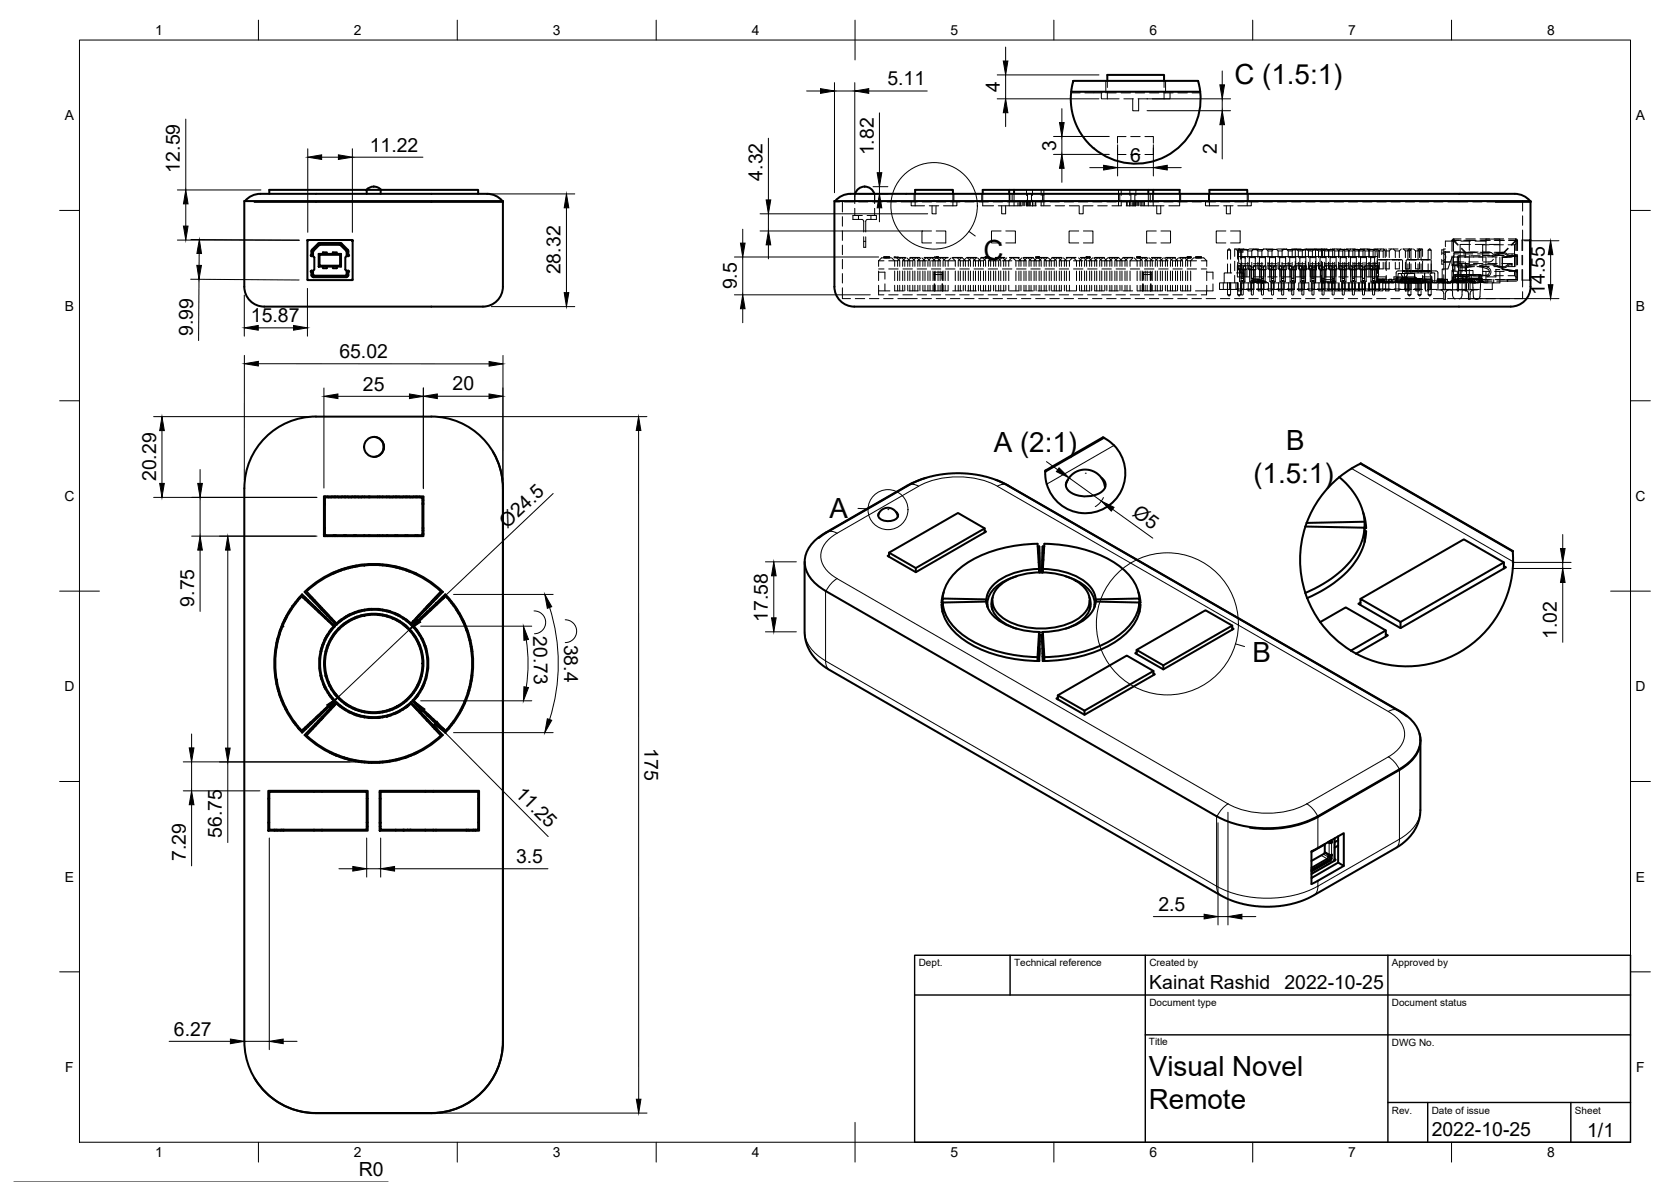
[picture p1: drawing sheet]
<svg xmlns="http://www.w3.org/2000/svg" width="420mm" height="297mm" viewBox="0 0 420 297" stroke-linecap="round" stroke-linejoin="round" font-family="sans-serif">
<defs><g id="words">
<g font-size="7">
<text x="310.4" y="21">C (1.5:1)</text>
<text x="247.3" y="65.2">C</text>
<text x="249.9" y="113.7">A (2:1)</text>
<text x="323.4" y="113">B</text>
<text x="315.2" y="121.5">(1.5:1)</text>
<text x="208.6" y="130.1">A</text>
<text x="314.9" y="166.3">B</text>
<text x="288.9" y="270.4">Visual Novel</text>
<text x="288.9" y="278.8">Remote</text>
</g>
<g font-size="4.9">
<text x="223.1" y="21.4">5.11</text>
<text x="251.4" y="23.1" transform="rotate(-90 251.4 23.1)">4</text>
<text x="93" y="38.1">11.22</text>
<text x="219.7" y="39" transform="rotate(-90 219.7 39)">1.82</text>
<text x="265.5" y="37.9" transform="rotate(-90 265.5 37.9)">3</text>
<text x="284.2" y="40.7">6</text>
<text x="305.9" y="38.7" transform="rotate(-90 305.9 38.7)">2</text>
<text x="45.3" y="43.4" transform="rotate(-90 45.3 43.4)">12.59</text>
<text x="191.7" y="45.4" transform="rotate(-90 191.7 45.4)">4.32</text>
<text x="141" y="68.9" transform="rotate(-90 141 68.9)">28.32</text>
<text x="185.3" y="72.7" transform="rotate(-90 185.3 72.7)">9.5</text>
<text x="388.4" y="74" transform="rotate(-90 388.4 74)">14.55</text>
<text x="63.1" y="80.9">15.87</text>
<text x="48.5" y="84.4" transform="rotate(-90 48.5 84.4)">9.99</text>
<text x="85.3" y="89.9">65.02</text>
<text x="91.3" y="98.1">25</text>
<text x="113.8" y="98.1">20</text>
<text x="39.3" y="120.9" transform="rotate(-90 39.3 120.9)">20.29</text>
<text x="284.5" y="129.5" transform="rotate(36 284.5 129.5)">Ø5</text>
<text x="127.5" y="132.9" transform="rotate(-43 127.5 132.9)">Ø24.5</text>
<text x="48.9" y="152.5" transform="rotate(-90 48.9 152.5)">9.75</text>
<text x="134.1" y="159.9" transform="rotate(89 134.1 159.9)">20.73</text>
<text x="141.8" y="162" transform="rotate(90 141.8 162)">38.4</text>
<text x="193.1" y="156.3" transform="rotate(-90 193.1 156.3)">17.58</text>
<text x="391.5" y="160.5" transform="rotate(-90 391.5 160.5)">1.02</text>
<text x="162" y="188" transform="rotate(90 162 188)">175</text>
<text x="129.4" y="199.7" transform="rotate(45 129.4 199.7)">11.25</text>
<text x="55.8" y="210.6" transform="rotate(-90 55.8 210.6)">56.75</text>
<text x="46.7" y="216.4" transform="rotate(-90 46.7 216.4)">7.29</text>
<text x="129.8" y="216.9">3.5</text>
<text x="291.3" y="228.9">2.5</text>
<text x="289" y="248.5">Kainat Rashid</text>
<text x="323" y="248.5">2022-10-25</text>
<text x="43.7" y="260.2">6.27</text>
<text x="360" y="285.5">2022-10-25</text>
<text x="399.1" y="285.7">1/1</text>
<text x="90.2" y="295.6">R0</text>
</g>
<g font-size="3.5">
<text x="39" y="8.8">1</text>
<text x="89" y="8.8">2</text>
<text x="139" y="8.8">3</text>
<text x="189" y="8.8">4</text>
<text x="239" y="8.8">5</text>
<text x="289" y="8.8">6</text>
<text x="339" y="8.8">7</text>
<text x="389" y="8.8">8</text>
<text x="16.3" y="30.2">A</text>
<text x="411.3" y="30.2">A</text>
<text x="16.3" y="78">B</text>
<text x="411.3" y="78">B</text>
<text x="16.2" y="125.9">C</text>
<text x="411.2" y="125.9">C</text>
<text x="16.2" y="173.7">D</text>
<text x="411.2" y="173.7">D</text>
<text x="16.3" y="221.6">E</text>
<text x="411.3" y="221.6">E</text>
<text x="16.4" y="269.4">F</text>
<text x="411.4" y="269.4">F</text>
<text x="39" y="290.8">1</text>
<text x="89" y="290.8">2</text>
<text x="139" y="290.8">3</text>
<text x="189" y="290.8">4</text>
<text x="239" y="290.8">5</text>
<text x="289" y="290.8">6</text>
<text x="339" y="290.8">7</text>
<text x="389" y="290.8">8</text>
</g>
<g font-size="2.5">
<text x="231" y="242.9">Dept.</text>
<text x="255" y="242.9">Technical reference</text>
<text x="289" y="242.9">Created by</text>
<text x="350" y="242.9">Approved by</text>
<text x="289" y="252.8">Document type</text>
<text x="350" y="252.8">Document status</text>
<text x="288.9" y="262.7">Title</text>
<text x="350" y="262.9">DWG No.</text>
<text x="350" y="279.9">Rev.</text>
<text x="360" y="279.9">Date of issue</text>
<text x="396" y="279.9">Sheet</text>
</g>
</g></defs>
<!-- layer: Visible -->
<g fill="none" stroke="#000" stroke-width=".51">
<path d="M269.9 20.3h31.3l.6 2.8h-32.5zM278.4 20.3v-1.5h14.3v1.5M301.8 23a16.3 16.3 0 0 1-16.2 18.1 16.3 16.3 0 0 1-16.3-18M61.4 50.5h65v21.5a5.3 5.3 0 0 1-6.4 5.1h-46.5a44.8 44.8 0 0 1-8.8-.4 5 5 0 0 1-3.3-4.6zM67.7 48.7v-1h24.5v1M92.2 47.7h28v1M94 46.9h.1M94 46.9l-1.2 .3-.7 .5M94 46.9l.8 .1 1 .7M95.7 47.7v1M126.3 50.5a6.1 6.1 0 0 0-5.4-1.8h-54.8a5.4 5.4 0 0 0-4.5 1.8M126.5 50.7h-62.5"/>
<path d="M217.4 46.9h.1M217.4 46.9a2.49 2.49 0 0 0-2.4 1.8M217.4 46.9a2.49 2.49 0 0 1 2.4 1.8M230.1 48.7v-1h9.5v1M253.7 47.7h1.3M253.7 47.7v1M253.7 47.7h-6.6v1M255 47.7h33.7M255 47.7v1M288.7 47.7h1.3M288.7 47.7v1M290 47.7h6.6v1"/>
<path d="M290 47.7v1M304.1 48.7v-1h9.5v1M376.1 50.7h8.8l-.1-.2h-175v21.6a5.3 5.3 0 0 0 6.4 5h162.2a5.5 5.5 0 0 0 6.4-6.7M384.7 50.5a6.1 6.1 0 0 0-5.4-1.8h-164.8a5.4 5.4 0 0 0-4.5 1.8M384.8 50.7v9.6M77.3 60.3h11.4v10.1h-11.4zM77.3 70.2h.1M77.4 60.4h.1M77.4 60.3l-.1 .2M78.3 64.4h.4l.3 .3v3l-.3 .3h-.4M78.3 68l-.2 .2 .2 .2 .1 1 .4 .3 8.3-.1 .4-.2 .1-1M78.3 68l.2 .2 .1 .9 .5 .4"/>
<path d="M78.4 62.7l-.1 1.3-.2 .2 .2 .2M78.5 68.2h.2v.7M78.7 63.3v.9h-.2M78.7 68.9l.4 .4M80 61.2l-1.6 1.6M80 61.2l.4-.1h5.3l1.7 1.7M80.1 63.8h5.6v3.2h-5.6zM80.1 63.8l.2 .2M80.2 61.6l-1.5 1.7M80.2 61.6l5.3-.1 1.6 1.6 .1 1.1h.2M80.3 64h5.2v2.8h-5.2zM80.3 66.8l-.2 .2"/>
<path d="M81.2 63.8v-.4h1v.4M82.2 67v.4h-1v-.4M83.7 63.8v-.4h1v.4M84.7 67v.4h-1v-.4M85.5 66.8l.2 .2M85.7 63.8l-.2 .2M87.2 62.9l-1.7-1.6h-5.1l-1.8 1.7-.1 1.2-.2 .2M87.2 62.9l.2 1.3 .2 .2h-.5l-.3 .3v3l.3 .3h.5l-.2 .2-.2 1.1-.4 .2h-7.7M87.4 68.2h-.2l-.1 .9-.3 .2h-7.7M87.4 62.7l.2 1.3M87.6 64l.2 .2-.2 .2M87.6 68l.2 .2-.2 .2"/>
<path d="M88.5 60.4h.1M88.5 70.2h.2M88.5 60.3l.1 .1M88.6 60.4v.1M384.7 60.3h.1v10.1h-.1zM79.4 104.7h29M79.4 104.7a18 18 0 0 0-18 18M94.1 109.8a2.51 2.51 0 0 1 2.4 2.6 2.51 2.51 0 0 1-2.6 2.4M96.5 111.7v1.2M108.4 104.7a18 18 0 0 1 18 18M123.9 113.5a18 18 0 0 1 2.6 9.2M262.8 118.5l.1 1.6 .3 1.6"/>
<path d="M277.6 110l-.3-.1-14.5 8.3v.3M280.1 111.9l-1-.9-1.5-1-14.8 8.5M280.1 111.9a10.1 10.1 0 0 1-2.2 15.7 10.1 10.1 0 0 1-14.7-6M336.8 119.9a15.9 15.9 0 0 1 6.3 12.7v3.6M342.1 116.5l38.3 22.1M61.4 122.7v139M81.4 124.7h25.1v10h-25.1zM81.4 132.7h.3M81.4 126.7h.3M81.4 134.4l.1 .3M81.4 134.1h.1M81.4 126.4h.1"/>
<path d="M81.4 134.3h.1M81.5 132.7l-.1 1.3M81.5 124.7l-.1 1.7M81.7 125h24.5v9.5h-24.5zM81.8 124.7v.3M81.8 134.5v.2M82 134.5l.2 .2M82.4 124.7l.1 .2M82.5 124.9v.1M82.5 124.9h.8M83.5 124.7l-.2 .3M83.9 134.5l-.2 .2"/>
<path d="M84.1 124.7v.3M84.1 134.5v.2M84.3 124.7v.3M84.3 134.5v.2M84.5 134.5l.3 .2M84.9 124.7l.2 .2M85.1 124.9v.1M85.1 124.9h.8M86 124.7l-.1 .3M86.4 134.5l-.2 .2M86.6 124.7v.3M86.6 134.5v.2"/>
<path d="M86.9 124.7v.3M86.9 134.5v.2M87 134.5l.3 .2M87.4 124.7l.2 .2M87.6 124.9v.1M87.6 124.9h.8M88.6 124.7l-.2 .3M89 134.5l-.3 .2M89.1 124.7v.3M89.1 134.5v.2M89.4 124.7v.3M89.4 134.5v.2"/>
<path d="M89.6 134.5l.2 .2M90 124.7l.2 .2M90.2 124.9v.1M90.2 124.9h.7M91.1 124.7l-.2 .3M91.5 134.5l-.2 .2M91.7 124.7v.3M91.7 134.5v.2M92.7 124.7v.3M92.7 134.5v.2M93 124.7v.3M93 134.5v.2"/>
<path d="M95 124.7v.3M95 134.5v.2M95.5 124.7v.3M95.5 134.5v.2M96.2 124.7v.3M96.2 134.5v.2M97.3 124.7v.3M97.3 134.5v.2M97.4 134.5l.3 .2M97.8 124.7l.2 .2M98 124.9v.1M98 124.9h.8"/>
<path d="M99 124.7l-.2 .3M99.4 134.5l-.3 .2M99.5 124.7v.3M99.5 134.5v.2M99.8 124.7v.3M99.8 134.5v.2M99.9 134.5l.3 .2M100.4 124.7l.1 .2M100.5 124.9v.1M100.5 124.9h.8M101.5 124.7l-.2 .3M101.9 134.5l-.3 .2"/>
<path d="M102 124.7v.3M102 134.5v.2M102.3 124.7v.3M102.3 134.5v.2M102.5 134.5l.2 .2M102.9 124.7l.2 .2M103.1 124.9v.1M103.1 124.9h.7M104 124.7l-.2 .3M104.4 134.5l-.2 .2M104.6 124.7v.3M104.6 134.5v.2"/>
<path d="M104.9 124.7v.3M104.9 134.5v.2M105 134.5l.3 .2M105.5 124.7l.1 .2M105.6 124.9v.1M105.6 124.9h.8M106.2 132.7h.3M106.2 126.7h.3M106.2 134.1h.3M106.2 126.4h.3M106.2 134.3h.3M106.2 133.3h.2"/>
<path d="M106.2 125.7h.2M106.4 132.7l.1 .7M106.5 124.8v1M126.4 122.7l.1 139a18 18 0 0 1-18 18M205.8 135.2l2-1.4 20.7-11.9 3.2-1.4 3.8-1.1 4.7-.5 4.4 .3 3.8 .7 2.6 .9 2.3 1.1 98.4 56.7 2 1.4M207.6 133.9a9.5 9.5 0 0 0-5.2 6.7 7.8 7.8 0 0 0 3.9 7.1l1.3 .8M220.8 129.5l.3-.7 .6-.7 .7-.4 1-.1 .8 .2 .7 .5 .7 .8 .1 .8M223.5 139.9v-1l6.8 3.9v1M225.3 128.6a1.16 1.16 0 0 1 .5 1.3 1.16 1.16 0 0 1-1.1 .8 3.3 3.3 0 0 1-3.8-.8v-.7l.2-.3M228.1 122.1l-20.5 11.8M232.8 120.1l-2.8 1-1.9 .9M247.6 132.8l-17.3 10"/>
<path d="M247.6 133.4l.3 .2-17.6 10.2-7.1-4.1 .3-.2M247.6 133.8v-1l-6.7-3.9-17.4 10M250.4 120.6l3.2 1.4M253.6 122.1l98.3 56.5a9.5 9.5 0 0 1 5.2 6.8 7.8 7.8 0 0 1-3.9 7.1l-21.8 12.6a28.2 28.2 0 0 1-25.5 0l-98.3-56.6M261.3 137.3h-.4M261.3 138.9l-.3 .1M262.2 139v-1.7l-.2 6.6M262.2 137.3h.4M262.2 138.9l.3 .1M262.6 136.7l-.4 7.2M262.6 136.6a32.9 32.9 0 0 1 19.3 6 11.3 11.3 0 0 1 4.6 7.8M268 121.8l.6-1.5 1.3-1.3 1.4-.7 1.8-.3 2 .5 1.3 .9 1 1.5 .5 1.6"/>
<path d="M276.9 120.1a2.08 2.08 0 0 1 1.1 2 2.08 2.08 0 0 1-1.4 1.7 7.3 7.3 0 0 1-8.2-.8 1.83 1.83 0 0 1 .1-2.4M328.2 132.3l14.9 .3a17.7 17.7 0 0 1-8.3 12.8l-3.1 1.9-3.5 1.7 .5 1.3M342.7 128.7l.8 3.2v.8h-.4M343.1 131.1l-14.6 .3M343.1 132.4l.1 .3M343.1 135.9h.1M343.1 133.5h.4a16.7 16.7 0 0 1-7.3 12.4l-4 2.7-3.5 1.7M380.4 138.6v2.5M380.4 138.6l-38.3-22.1-1.8 1a26.8 26.8 0 0 0-12.1 31.5M70.1 159.1l.2 .1M70.3 159.2v.4M70.3 159.2h.1"/>
<path d="M70.4 158.5h.2M70.5 158.2h.2M71 156.8v.6h-.2M71.4 155.9h.3M71.6 156.1l-.5 .5M71.6 155.5l.2 .1M71.8 155.2v.4h-.2M72.1 154.7v.5M72.5 153.9l.2 .1M72.8 153.4h.3M73 153.1h.3M73.5 152.3h.1"/>
<path d="M73.6 152.3h.1M73.6 152.3l.1 .2M74.3 151.3v.4M74.9 150.5v.4M75.2 150.2h.3M75.4 150.2v.2M76.2 150.2h.6M76.6 148.8l8 8.2a13.5 13.5 0 0 1 18.7 0l8-8.2M76.6 148.7a25 25 0 0 1 34.7 0M76.7 150.2v.5M77.1 148.6l7.5 8.1-.2 .2M77.1 148.6a24.8 24.8 0 0 1 33.8 0"/>
<path d="M77.5 150.8v.6M78 150.2h.5M79.1 150.8l-.3 .3M79.3 152.6v.4M80 153.3l-.1 .4M80 153.6h.4M80.5 153.7l-.3 .3M80.5 152.3l-.3 .2M80.6 152.9h.2M80.9 152.7l-.1 .4M80.9 153.2l1.4 1.5M81.5 153.4v.4"/>
<path d="M81.8 153.7v.3M81.8 155.2v.2M81.9 155.1l-.2 .2M82 159.9l.2 .2M82.1 154.1l-.1 .1M82.1 159.7h.3M82.1 154.4h.3M82.3 159.5h.3M82.3 154.7h.4M82.5 155.7v.4M82.6 156.2h.4M82.8 158.7h.3"/>
<path d="M83 155.4h.3M83.1 144.2h.6M83.3 158v.4M83.4 155.4l-.1 .3M83.4 156.9h.4M83.6 159.7h.3M83.7 157.2h.4M83.8 143.9l.1 .2M83.9 159.3l.2 .2M83.9 157.4l-8-7.6a24.8 24.8 0 0 0 0 33.8l8-7.5M83.9 157.4a13.7 13.7 0 0 0 0 18.7M84.1 159.1v.4h-.3"/>
<path d="M84.1 143.8v.3M84.1 156.1v.4M84.1 157.2v.4M84.1 157.2l-.2 .2M84.3 143.7v.2M84.3 156.4v.4M84.3 158.8v.3M84.5 156.9h.2M84.6 156.7a13.7 13.7 0 0 1 18.7 0M85.1 143.5h.5M85.1 143.4l-.3 .3M85.1 157.9v.4"/>
<path d="M85.1 158h.3M85.2 156.2h.4M85.9 143.1v.2M85.9 155.6v.3M85.9 157.2h.4M86.4 156.7l.2 .2M86.6 156.6v.3h-.4M86.6 142.8v.3M86.6 155.1v.3M86.9 142.8v.2M86.9 154.9v.3M86.9 156.4v.3"/>
<path d="M87.1 154.8l.1 .2M87.4 154.7h.5M87.5 142.6l.1 .1M87.6 156.2h.2M87.6 156l-.2 .4M87.6 142.7v.1M87.6 142.7h.4M87.9 154.4h.7M88.4 155.6v.2M88.8 154l.2 .2M88.8 142.3l-.3 .3M89.1 142.2v.3"/>
<path d="M89.1 153.9v.2M89.1 155.2v.3M89.4 142.2v.2M89.4 153.8v.2M89.4 155.1v.2M89.6 142.1l.2 .2M89.7 155l.2 .2M90.2 153.5l-.3 .3M90.2 153.6h.6M90.7 142h1M90.8 154.7h.9M90.9 153.3v.3"/>
<path d="M91.6 154.7h.1M91.7 142.1v-.1l-.2 .1M91.7 153.2v.2M92.7 141.8v.2M92.7 153v.3M92.7 154.3v.2M93 154.3v.2M93.5 141.7v.3M93.5 153v.3M95 154.3v.2M95.5 141.8v.2M95.5 153.1v.2"/>
<path d="M95.5 154.3v.3M96.2 141.8v.3M96.2 153.2v.2M96.2 154.4v.3M97.3 153.4v.3M97.3 154.7v.2M97.3 142.2v-.2l.3 .2M97.3 154.7l.4 .4M98 153.6h.1M98 153.6l-.2 .2M98.6 155.4h.2M98.9 155.3l-.1 .2"/>
<path d="M99.1 154l.4 .4v-.2M99.2 142.3l-.2 .2M99.4 154.4h.1M99.5 142.4v.2M99.5 155.5v.3M99.8 154.3h.1M99.8 142.4v.3M99.8 155.7v.3M99.8 154.4h.2M100 154.7h.5M100.4 142.6l.1 .1M100.5 156.2h.1"/>
<path d="M100.5 156.1l-.1 .2M100.5 142.7v.2M100.5 142.7h.4M101.3 156.9h.4M101.3 142.8v.3M101.5 155.2l-.2 .2M101.6 157.2h.4M101.9 157.4l.1-.2v.4M102 143.1v.2M102 155.6v.3M102.3 143.2v.3M102.3 155.8v.4"/>
<path d="M102.3 157.5v.3M102.9 156.3l-.1 .2M103.1 158.2v.4M103.1 143.5l-.2 .2M103.2 158.7h.3M103.2 156.9h.3M103.8 159.5h.3M103.8 156.2h.1M103.8 156.2l.2 .1M103.8 157.2h.4M104 159.7h.3M104.1 156.9h.4"/>
<path d="M104.2 144.2h.6M104.2 157.6l-.2 .2M104.4 156.7l.1 .2M104.4 144l.2 .1M104.4 159.9l-.2 .2M104.6 155.3v.4M104.6 156.5v.3M104.6 158v.4M104.9 155v.4M104.9 156.2v.4M104.9 158.4v.4M105.1 154.8l.2 .2"/>
<path d="M105.2 154.7h.4M105.3 159.5h.3M105.3 159l-.1 .2M105.4 154.5l.2 .2M105.5 159.7h.3M105.6 155.5v.4M105.7 155.4h.4M106.6 154.7h.3M106.7 153l.3 .3M107 154.2l.1 .2M107.1 154.1v.3h-.2M107.1 152.6v.5"/>
<path d="M107.4 152.3v.5M107.4 153.8v.4M107.5 153.7h.1M107.5 153.7l-1.5 1.4M107.5 152.2l.3 .2M107.6 152.1h.5M107.9 151.8h.5M108.4 153.3l-.2-.3v.5M108.6 151.1h.3M108.9 150.7l.1 .5M109.4 150.2h.5M109.6 151.6l.3 .3"/>
<path d="M109.7 150.2v.3M109.7 151.6v.1M110.8 148.6l-7.5 8.1M111.1 150.2h.6M111.3 148.8h.1M111.5 150.2v.2M112.4 150.2h.3M113 150.5v.4M113.5 151.2v.4M114 151.8v.4M114.6 153.1h.3M114.6 152.7v.4l.2-.2"/>
<path d="M114.8 153.4h.3M115.1 153.9l.4 .2M115.4 154.1v.2M115.7 154.9h.3M116.1 155.6h.3M116.2 155.9h.3M116.6 156.2l-.2 .2M116.9 156.7v.7M117.2 157.4v.7M117.3 158.5h.3M117.4 158.7l.4 .4M117.4 158l-.2 .2h.3"/>
<path d="M117.9 159.6v.4M117.9 160l-.1 .1M117.9 160h.1M202.3 141.2l.1 19.1 .6 1.9 .9 1.9 1.2 1.5 1.7 1.6 1.5 1 98.6 56.8 4.1 1.8 4.3 .9 3.9 .2 4.2-.5 3.9-1 2.9-1.3 21.1-12.2 2.1-1.5 1.2-1.3 1.3-1.9 .8-1.9 .3-1.4 .1-18M236.9 153.6h.1M237 151.4v-1l11 .2v.6l-11 .2v2.4M237 152h-.2a11.8 11.8 0 0 0 5.9 9 34.3 34.3 0 0 0 18.6 5.1l.2-6.6h-.2M237 151.4a11.8 11.8 0 0 0 5.9 8.7 34 34 0 0 0 18 5M237.3 148.8l-.5 2.7h.2v-.2M248 151.2a8.1 8.1 0 0 0 5.8 6.2 20.8 20.8 0 0 0 7.5 1.4M248.1 151.9h.1M248.2 151.9v.5"/>
<path d="M248.3 151.9l.1 .8M249.5 150.9v2.2M249.5 152.9l-.1 .1M249.5 151.9l-.2 .6M249.6 150.1a5.2 5.2 0 0 0 2.6 6.2l3.3 1.7M251.1 147.4a16.6 16.6 0 0 1 13.3-3.4 12.8 12.8 0 0 1 8.7 4.2 4.8 4.8 0 0 1-1.6 7 18.4 18.4 0 0 1-19.5 0 4.8 4.8 0 0 1-.9-7.8zM255.7 144.8a10.5 10.5 0 0 0-7.1 5.2l-.3 1.6h-.3M261.2 142.6h.2M261.3 143.9l-.4-7.2a32.8 32.8 0 0 0-19.3 5.9 11.3 11.3 0 0 0-4.6 7.8M261.3 143.7h.2M261.3 158.9h.9M261.3 143a17.2 17.2 0 0 0-11.6 4.1 5.6 5.6 0 0 0-1.7 3.5"/>
<path d="M261.4 141.2l-.2 .1M261.5 143.9l-.2-6.6 .2 6.6M262.1 142.5h.1M262.1 142h.2M262.1 142.5v1.2h-.1M262.1 140.8h.2M262.1 142.8h.1M262.1 143.7v.2M262.2 143a17.2 17.2 0 0 1 11.6 4.1 5.6 5.6 0 0 1 1.7 3.5M262.4 140.6l-.3 .2M267.8 144.8a10.5 10.5 0 0 1 7.1 5.2l.3 1.6M273.9 150.1a5.2 5.2 0 0 1-2.6 6.2l-3.3 1.7"/>
<path d="M274 150.9v2.2M274 151.9l.2 .6M275.2 151.6h.2M275.2 151.9l-.1 .8M275.4 151.9h-.2v.5M275.5 151.2a8.1 8.1 0 0 1-5.8 6.2 20.8 20.8 0 0 1-7.5 1.4M286.2 148.8l.5 2.1 .1 .6h-.3M286.5 153.6h.1M286.5 152h.3a11.8 11.8 0 0 1-5.9 9 34.5 34.5 0 0 1-18.7 5.1l-.2-6.6h.2M286.5 151.4v-1l-11 .2v.6l11 .2v2.4M286.5 151.4a11.8 11.8 0 0 1-5.9 8.7 34 34 0 0 1-18 5M286.5 151.3l.1 .2"/>
<path d="M309.8 157.2l-17.3 10M309.8 157.8l.4 .2-17.7 10.2-7.1-4 .4-.3M309.8 158.2v-1l-6.7-3.8-17.3 9.9M328.7 150.3a26.8 26.8 0 0 0 3.3 6M332 156.3a26.8 26.8 0 0 0 7.7 7.2M342.1 152v-1.5l10 5.8v1.5M348.4 159.4l.6 .3-8 4.6M348.4 158.4v1.6M378.1 141.3l-26 15M378.1 142.3l.6 .3-26.6 15.2-10.6-6.1 .6-.3M378.1 142.9v-1.6l-10-5.8-26 15M380.5 141.1a26.8 26.8 0 0 1-40.8 22.4l8.7-5.1-10-5.8-6.5 3.7"/>
<path d="M69.1 169.7h.3M69.1 163.7h.3M69.5 170.7l.1 .1M69.5 170.9h.1M69.5 161.5v1.3M69.5 171.2h.1M69.6 161.1l.2 .2M69.6 171.3l-.1-.1v.8M69.6 161h.3M69.7 160.7h.3M69.9 173.4h.2M69.9 173.7h.3"/>
<path d="M70 172.9l-.2 .3M70.1 160.1l-.4 .4M70.1 174.3l.3 .2M70.3 174.5v.2M70.4 175.2h.3M70.7 176h.3M70.8 176.2h.3M71.3 176.7l-.2 .2M71.8 177.7v.6M72.1 178.3l.1 .2M72.1 178.4v.1M80.5 169.7h.3"/>
<path d="M80.6 169.9h.2M80.7 163h.1M80.8 179l.2 .2M80.9 162.3h.3M81 170.4l-.2 .3M81 162h.3M81.1 162.7l-.3 .3v.7h-.3M81.2 171.8l.3 .4v-.2M81.2 161.7l.2 .1M81.3 172.2h.2M81.4 172.4h.1M81.5 172.5v.1"/>
<path d="M81.5 160.9v.6M81.5 178.3v.3M81.8 160.3v.6M81.8 172.6v.6M81.8 178.1v.2M81.8 169.7h.3M81.8 163.7h.3M81.9 169.9h.2M81.9 170l.4 .3M81.9 178.4l-1.5 1.4h-.4M82.1 177.8l.2 .2M82.1 162.6l.3 .2"/>
<path d="M82.3 162.3h.2M82.4 162h.3M82.4 177.5h.4M82.5 171.4h.1M82.5 171.2l-.1 .3M82.5 178.5v.5l-.2-.2M82.5 174l-.1 .1M82.7 172.2h.3M82.7 177.2h.4M82.7 174.7h.3M82.7 161.2h.3M82.8 172.4h.3"/>
<path d="M82.8 178.3h.4M83 175h.3M83.1 160.5h.2M83.2 173.2h.1M83.4 176.6l.2 .1M83.5 173l-.2 .3M83.5 177.5h.4M83.6 160.2l-.3 .5M83.6 175.4l-.2 .2M83.9 177.1l.2 .1M84.1 177v.2h-.3M84.1 174v.4"/>
<path d="M84.1 175.9v.4M84.3 176.1a13.5 13.5 0 0 1-.1-18.7l-8.2-8a25 25 0 0 0 0 34.7l8.2-8M84.3 174.7h.3M84.3 174.3v.4l.2-.2M84.3 176.7v.3M84.6 175h.3M84.6 176.8a13.7 13.7 0 0 0 18.7 0l7.5 8a24.8 24.8 0 0 1-33.7 0zM84.9 176.7l-.2 .2M85.1 177.2h.3M85.3 175.7h.3M85.4 177.5h.4M85.9 175.9v.4"/>
<path d="M86.3 177.8l-.2 .2M86.6 176.5v.3M86.6 178.1v.3M86.9 176.7v.3M86.9 178.2v.3M87.2 177.2h.4M87.2 176.9l-.2 .2M87.6 178.7v.3M87.6 177.5h.5M87.8 179h.5M88.4 179.1l.5 .4M88.8 177.8l-.2 .2"/>
<path d="M89.1 178v.3M89.1 179.4v.2M89.4 178.1v.3M89.4 179.5v.2l.3-.2M89.6 179.8h.8M90.2 178.4v.3M90.9 178.6v.3M91.7 178.8v.2M92.7 178.9v.3M93 179v.2M95 179v.2M95.5 178.9v.2"/>
<path d="M96.2 178.8v.2M97.3 178.5v.3M97.5 179.8h.9M98 178.3v.3M99 179.3l.2 .2M99.2 177.8l-.4 .5h-.7M99.5 177.7v.2M99.5 179.1v.2M99.8 177.5v.3M99.8 178.9v.3M99.8 177.5h.5M99.8 177.5l.2 .2"/>
<path d="M100.3 177.2h.5M100.5 178.5v.3M101 178.3h.3M101.3 176.5l.2 .2M101.9 177.6l-.6 .8M102 175.9v.4M102 177.6v.3M102.3 177.5h.2M102.3 175.7v.3M102.4 177.6h-.1M102.5 177.2h.3M102.7 175.3l.2 .2"/>
<path d="M103 175h.4M103.3 174.7h.3M103.3 176.5h.1M103.3 176.5l8 8.2a25 25 0 0 1-34.7 0M103.3 176.4a13.5 13.5 0 0 1-18.7 0l-8 8.3M103.7 176.1l8.2 8M103.7 176.1a13.5 13.5 0 0 0 0-18.7l8.3-8a25 25 0 0 1 0 34.7M103.7 177.2h.4M103.8 175.9v.4M103.9 174l.1 .1M104 177.5h.4M104 176.1a13.7 13.7 0 0 0 0-18.7l8.1-7.5a24.7 24.7 0 0 1 0 33.7l-8.1-7.5"/>
<path d="M104.5 177.6l-.2 .2M104.6 160.2v.4M104.6 172.8v.5M104.6 175.1v.4M104.6 176.6v.4M104.6 177.7v.4M104.9 175h.1M104.9 160.7v.5M104.9 172.4v.4M104.9 174.7h.1M104.9 175v.1M104.9 176.9v.3"/>
<path d="M104.9 178v.4M104.9 172.4h.2M104.9 172.4l.1 .2M104.9 172.2h.3M105.1 177.1l-.2 .1h.3M105.1 177.5h.4M105.3 162h.2M105.3 161.5l-.2 .2M105.4 162.3h.2M105.5 171.5l-.5 .5M105.6 170.6v.1M105.6 173.9h.1"/>
<path d="M105.6 179h.1M105.6 179l-.1 .1M105.6 173.5v.4l-.7 .8h.3M105.6 178.8l1.4 1.4M105.6 170.7v.5M105.6 170.7h.2M105.6 163h.3M105.8 169.9h.3M105.8 173.2h.3M105.8 163.7h.3M105.9 169.7h.2M105.9 178.3h.2"/>
<path d="M105.9 160.5h.3M106.1 179.8h.4M106.2 172.4h.3M106.2 178.2l-.2 .2M106.3 161.2h.1M106.3 172.2h.3M106.4 160.8v.4l.3 .4M106.6 171.6l.2 .2M106.6 162h.3M106.7 162.3h.3M107 162.4l-.2 .2M107.1 169.9h.1"/>
<path d="M107.1 162.8v.9h.3M107.1 169.9v.8M107.1 169.9v.1M107.1 169.7h.3M107.7 179.5l-.2 .3h.4M115.7 178.5h.3M116.1 177.7l.2 .2M116.8 176.2l.1 .5M116.9 176.2l-.1 .1M117.2 175.4v.5M117.6 174.1l.2 .2M117.7 173.7h.3"/>
<path d="M117.8 173.4h.3M118 160.7h.2M118 172.7h.3M118 161h.3M118.2 171.9h.2M118.2 161.8h.3M118.3 171.2h.3M118.3 162.5h.3M118.4 170.9h.2M118.5 163.3h.2M118.5 170.1h.2M118.5 169.7h.3"/>
<path d="M118.5 163.7h.3M118.7 169.7v.4M118.7 170.1v.1M261 165.9v.2M261.1 164.7l.2-5.9-.4 7.3M261.3 161.2h.2M261.3 161.1h.2M261.3 163v1.4M261.3 164.4l-.2 .2M261.3 164.7h-.3v1.2h.3M261.4 163v.8M261.4 161.9l-.1 .1"/>
<path d="M262.1 163h.2l.1 1.2M262.1 164.2h.3v.8h-.3M262.2 161.5l-.2 .1M262.2 161.1h-.2M262.2 161.2h-.2M262.3 163l-.1-4.2 .4 7.3M262.4 165l.1 1.1M266 175.8v-1.1l6.7 3.9v1M285.8 164.3v-1l6.7 3.9v1M290 168.6l-17.3 10M290 169.2l.4 .2-17.7 10.2-7.1-4.1 .4-.1M290 169.6v-1l-6.7-3.9-17.3 10"/>
<path d="M67.5 198.7h25v10.1h-25zM67.7 199h24.5v9.5h-24.5zM73.7 181.3h.3M74.1 181.5l-.2 .2M74.3 181.8v.4M74.9 182.5v.5M75.1 183.2h.4M75.4 183.1v.1M76.3 183.2h.6M76.7 182.8v.4M77.5 182.1v.6M77.9 181.7h.2"/>
<path d="M78 181.6h.1M78 181.6l.3 .2M78.1 183.2h.5M79 198.7v.3M79.3 182.3h.1M79.5 180.2l.3 .3M79.7 180.1h.5M80 181.2v.4l-.7 .7v-.3M80 181.6h.1M80.4 180.8h.4M80.9 180.2l.3 .3M81 198.7v.3"/>
<path d="M81.2 180.4l-.4 .5M83 189.2h.6M83.3 189.2l.3 .3M84.1 189.4v.3M84.3 189.6v.2M84.6 189.9h.7M84.6 189.7l-.2 .2M85.4 190.2h.7M86.5 190.3l-.2 .2M86.6 190.4v.2M86.9 190.5v.2M87.2 190.5l.4 .4"/>
<path d="M87.8 191h.6M88.5 190.9l-.1 .2M89.1 191v.3M89.4 191.1v.2M90.2 191.2v.3M90.6 180.1h1.1M90.9 191.3v.3M91.5 180.3l.2-.2v.2M91.7 191.4v.2M92.7 180.2v.2M92.7 191.5v.2M93.5 180.2v.3"/>
<path d="M93.5 191.5v.2M95.5 198.7h25v10.1h-25zM95.5 180.2v.2M95.5 191.4v.3M95.5 198.7v.5M95.7 199h24.5v9.5h-24.5zM96.2 180.1v.2M96.2 191.4v.2M97.3 180.1h.1M97.3 191.3v.2M98 191.2v.2M98.8 191v.3"/>
<path d="M99.5 190.9v.2M99.8 190.8v.3M100.3 190.7l.2 .2M101.8 190.2h.2M102 190.4v-.2l-.2 .3M102.3 190.2h.3M102.4 190.3h-.1M102.6 189.9h.7M104 189.4l.2 .2M104.4 189.2h.5M104.6 189.2v.2M104.9 189.2h.1"/>
<path d="M106.4 180.1h.4M107 180.2l-.3 .3M107 198.7v.3M107.1 180.4v.5M107.4 180.7v.5l.3-.3M107.8 180.1h.4M108.5 180.8h.4M108.9 182.6h.4M109 198.7v.3M109 180.7l-.1 .5M109.1 182.4l-.3 .3M109.3 183.2h.6"/>
<path d="M109.5 182.8l-.3 .3M109.7 181.4v.5M109.7 183v.2M111 183.2h.6M111.5 183.1v.1M111.9 184.1h.1M112.5 183.2h.3M113 182.6v.4M113.5 181.9v.4M114 181.2v.5M356.9 184.4a7.1 7.1 0 0 1-3 7.7l-2 1.4-20.5 11.8a27.7 27.7 0 0 1-17.1 2.7M357.1 186v.1"/>
<path d="M67.5 206.7h.2M67.5 200.7h.2M67.6 206.7v2.1M68.9 208.5v.3M69.2 208.5v.3M69.5 208.5l.2 .1h1M69.7 208.6v.2M70.8 208.5l-.1 .3M71.2 208.5v.3M71.4 208.5v.3M79 208.5v.3M81 208.5v.3"/>
<path d="M92.2 206.7h.3M92.2 200.7h.3M92.2 207.7h.1M92.3 207.7h.2M95.5 207.7h.2M95.5 206.7h.2M95.5 200.7h.2M95.5 206.8h.2M99.5 208.5v.3M101.4 208.5v.3M101.6 208.5v.3M102.5 208.5l.3 .1 .4-.1"/>
<path d="M107 208.5v.3M109 208.5v.3M109.6 208.5v.3M117.2 208.5v.3M117.4 208.5v.3M117.8 208.5l.1 .1h1M117.9 208.6v.2M119.1 208.5l-.2 .3M119.4 208.5v.3M119.6 208.5v.3M120.2 206.7h.3M120.2 200.7h.3"/>
<path d="M329.8 214.1l3.3-1.9v2.2l-3.3 2M333.1 212.1v.1M333.1 214.2l1.2 .6h.5M333.1 214.3l1.2 .5M333.9 211.7l.3 .1M334 214.8v.7l-.3 .3-3.9 2.3M334.1 211.5l.3 .1M334.1 211.5l.3 .2M334.4 214.8a1.17 1.17 0 0 1-.4 1.4l-4.2 2.4M334.4 211.4l.1 .3M334.6 211.7l-.4 .1h.6M334.6 214.9v.6"/>
<path d="M334.6 214.9l.2 .2v.6M334.6 211.7l.2 .1M334.6 215.5l-.4 .7-4.4 2.5M334.6 214.8v.1M334.7 211.4l-.1 .2M334.8 211.1v.4l-.2-.2M334.8 211.5v.3M334.8 214.8v.3M334.8 215.7l-.3 .6-4.7 2.7M335.6 210.7v5.3l-.1 .2 .3-.2-.2-.1M335.7 216.2l-5.9 3.4M335.8 216l-.1 .2"/>
<path d="M336.5 216.8l1.4 .8-8.1 4.6v-8.3l8.1-4.5v8.2M336.5 210.2v6.6l-6.7 3.8M336.5 211.2l-.9 .5M336.5 212.5l-.9 .5M61.4 261.7a18 18 0 0 0 18 18M64 271a18 18 0 0 0 15.5 8.7M126.4 261.7a18 18 0 0 1-18 18h-29"/>
<circle cx="94.1" cy="112.3" r="2.51"/>
<circle cx="94" cy="166.7" r="12.2"/>
<circle cx="94" cy="166.7" r="12.5"/>
</g>
<!-- layer: Visible Narrow -->
<g fill="none" stroke="#000" stroke-width=".25">
<path d="M272.9 118.9h.1M280.1 111.9l-16.9 9.8M339.8 117.7l40.6 23.4M208 133.7a2.41 2.41 0 0 1 2.5 .3M210.5 134a6.8 6.8 0 0 0-4.1 6.2 7.2 7.2 0 0 0 4.1 5.2M223.2 128.1h.1M228.5 121.9a2.41 2.41 0 0 1 2.5 .3l-20.5 11.8M231 122.2a22 22 0 0 1 19.8 0M250.8 122.2l98.3 56.6a2.59 2.59 0 0 1 2.5-.3M253.3 121.9a2.41 2.41 0 0 0-2.5 .3M261.3 137.3v1.7M202.3 158.7a9 9 0 0 0 5.3 7.4"/>
<path d="M207.6 148.5v17.6M210.5 145.4l98.3 56.6M210.5 145.4l-1.3 1-1.5 2.1M207.6 166.1l98.3 56.6M207.6 166.1a2.6 2.6 0 0 0 1 2.3M349.1 178.8a6.8 6.8 0 0 1 4.1 6.2 7.2 7.2 0 0 1-4.1 5.2M349.1 190.2l-20.5 11.8M349.1 190.2l1.7 1.5 1 1.6M351.9 193.3v17.6M305.9 205.1v17.6M308.8 202a22 22 0 0 0 19.8 0M308.8 202l-1.3 1-1.4 2.1"/>
<path d="M328.6 202l1.7 1.5 1 1.6M331.4 205.1v.1M331.4 205.3v7.8M331.4 205.2v.1M332.2 215l1.5 .8 .3 .4M332.7 214.6l1.7 .8M334.2 211.8v3M334.2 216.2l.3 .1M334.6 215.5l.2 .2M334.8 211.8v3M335.5 210.8v5.4l-5.7 3.3M351.9 210.9l-20.5 11.8"/>
<path d="M351.9 210.9a2.6 2.6 0 0 1-1.1 2.3M357.1 203.6a9 9 0 0 1-5.2 7.3M305.9 222.7a28.2 28.2 0 0 0 25.5 0M305.9 222.7a2.6 2.6 0 0 0 1 2.3M331.4 221.3v1.4M331.4 222.7a2.6 2.6 0 0 1-1.1 2.3"/>
</g>
<!-- layer: Visible -->
<g fill="#000">
<circle cx="71" cy="157.4" r=".25"/>
<circle cx="101.3" cy="155.4" r=".25"/>
<circle cx="103.8" cy="156.2" r=".25"/>
</g>
<!-- layer: Hidden -->
<g fill="none" stroke="#000" stroke-width=".25">
<path d="M269.3 23.3h2.3M272.8 23.3h4.3M276.9 23.3v1.5h1.5M278 20.3v3M278.3 23.3h2.4M278.4 24.8h3M278.4 20.3v1.7M278.4 23.2v1.6M281 37.2v1.6h2.1M281.9 23.3h2.4M282.6 24.8h2.4M283.1 34.3h-2.1v1.7"/>
<path d="M284.3 34.3h2.4M284.3 38.8h2.4M284.8 24.8v3h1.5v-3M285.5 23.3h2.3M286.2 24.8h2.3M287.9 34.3h2.1v1.7M289 23.3h2.4M289.7 24.8h3M290 37.2v1.6h-2.1M292.6 23.3h2.4M292.7 20.3v1.7M292.7 23.2v1.6"/>
<path d="M293.1 20.3v3M294.2 23.3v1.5h-1.5M296.2 23.3h2.4M299.7 23.3h2.1M210 50.5l-.2 .2h1.3M211.8 50.5v2.8M211.8 54.4v2.4M211.8 58v2.4M212.3 50.7h2.4M214.9 48.7v2.5M214.9 52.4v1.8M215 48.7l-.1 .7"/>
<path d="M215.9 54.2v.9M215.9 50.7h2.3M216.7 55.1l.5 .4v2.8M216.8 54.2h-2.3v.9h2.3M217.2 59.5v2.7h.5v-2.7M218 54.2h2.4v.9h-2.4M218.2 55.1l-.5 .4v2.8M219 54.2v.9M219.4 50.7h2.4M219.8 48.7l.1 .7M219.9 48.7v2.5M219.9 52.4v1.8"/>
<path d="M223 50.7h2.4M226.6 50.7h4.1M229.1 50.7v1h1M229.8 48.7v2M230.1 51.7h2.4M230.1 48.7v3M231.9 50.7h2.4M233.7 51.7h2.3M234.2 58h-2.4v3.1h2.4M234.4 51.7v2h1v-2M235.4 58h2.4v3.1h-2.4M235.4 50.7h2.4"/>
<path d="M237.2 51.7h2.4M239 50.7h2.4M239.6 48.7v3M239.8 48.7v2M240.6 50.7v1h-1M242.6 50.7h2.4M246.1 50.7h2.4M246.8 48.7v2M247.1 48.7v3h2.7M249.7 50.7h2.4M251 51.7h2.7M251.7 58h-2.4v3.1h2.4"/>
<path d="M251.9 51.7v2h1v-2M252.9 58h2.4v3.1h-2.4M253.3 50.7h2.4M253.7 51.7h1.3M253.7 48.7v3M253.9 50.7v-2v2M254.5 48.7v2M255 51.7h2M255 48.7v3M255.9 50.7v1M256.3 50.7v1M256.6 50.7v1"/>
<path d="M256.9 50.7h2.3M257 50.7v1M257.4 50.7v1M257.7 50.7v1M258.1 47.7v1.4M258.1 50.3v1.4M258.1 50.7l.1 1h2.3M258.4 48.7l-.1 3M258.7 50.7v1M258.8 50.7v1M259.1 50.7v1M259.4 48.7v2"/>
<path d="M259.6 47.7v1.4M259.6 50.3v1.4M259.7 50.7v1M260.3 50.7v1M261.7 51.7h2.4M261.8 47.7v1.4M261.8 50.3v1.4M262.1 48.7v2M262.5 47.7v4M262.8 50.7h-2.4v1M264 50.7h2.4M265.3 51.7h2.4"/>
<path d="M267.6 50.7h2.4M268.9 51.7h2.4M271.2 50.7h2.3M271.2 58h-2.4v3.1h2.4M271.4 51.7v2h1v-2M272.4 58h2.4v3.1h-2.4M272.5 51.7h2.3M274.7 50.7h2.4M276 51.7h2.4M278.3 50.7h2.4M279.6 51.7h2.4M281.2 47.7v4"/>
<path d="M281.6 48.7v2M281.9 50.7h2.4M281.9 47.7v1.4M281.9 50.3v1.4M283.3 50.7v1M283.4 50.7v1M284 50.7v1M284.1 50.7v1M284.1 47.7v1.4M284.1 50.3v1.4M284.4 48.7v2M284.6 50.7v1"/>
<path d="M284.9 50.7v1M285.1 50.7v1M285.3 48.7v3M285.4 50.7v1M285.5 50.7h2.3M285.6 50.3v1.4h-2.4M285.6 47.7v1.4M285.6 50.7v1M286.1 50.7v1M286.3 50.7v1M286.7 50.7v1M286.7 51.7h2"/>
<path d="M287.1 50.7v1M287.4 50.7v1M287.8 50.7v1M288.7 51.7h1.3M288.7 48.7v3M289 50.7h2.4M289.2 48.7v2M289.8 48.7v2M290 51.7h2.7M290 48.7v3M290.7 58h-2.4v3.1h2.4M290.9 51.7v2h1v-2"/>
<path d="M291.9 58h2.4v3.1h-2.4M292.6 50.7h2.4M296.2 50.7h2.4M296.6 48.7v3h-2.7M296.9 48.7v2M299.7 50.7h2.4M303.1 50.7v1h1M303.3 50.7h2.4M303.9 48.7v2M304.1 48.7v3M304.1 51.7h2.4M306.9 50.7h2.4"/>
<path d="M307.7 51.7h2.3M308.2 58h-2.4v3.1h2.4M308.4 51.7v2h1v-2M309.4 58h2.4v3.1h-2.4M310.5 50.7h2.3M313.6 48.7v3M313.9 48.7v2M314 50.7h2.4M314.6 50.7v1h-3.4M317.6 50.7h2.4M321.2 50.7h2.4M324.7 50.7h2.4"/>
<path d="M328.3 50.7h2.4M331.9 50.7h2.4M335.5 50.7h2.3M339 50.7h2.4M342.6 50.7h2.4M346.2 50.7h2.4M349.8 50.7h2.3M353.3 50.7h2.4M356.9 50.7h2.4M360.5 50.7h2.4M364 50.7h5.1M370.3 50.7h2.4"/>
<path d="M373.9 50.7h2.2M382.8 50.5v2.6M382.8 54.2v2.4M382.8 57.8v5.2M384.7 50.5l.1 .2M211.8 61.6v2.4M211.8 65.2v2.3M211.8 68.8v2.3M211.8 72.3v2.7h2M215.1 75h2.3M217.2 60.6h.5M218.6 75h2.4"/>
<path d="M220.9 73.1h2.9M220.9 65.5v1.4M220.9 68.1v2.4M220.9 71.7v2.4h1.3M220.9 68.4h1.6v1.8M220.9 67.6h1.4M220.9 65.5h1.4M222.2 75h2.4M222.2 64.8v-.2h1.5v.2M222.3 64.6v.2M222.4 64.6v.2M222.5 64.6v.2"/>
<path d="M222.5 71.3v1.8M222.6 64.6v.2M222.7 64.6v.2M222.8 64.6v.2M222.9 64.6v.2M223 64.6l-.1 .2M223 64.6v.2M223.1 64.6v.2M223.2 64.6v.2M223.3 64.6v.2M223.4 64.6v.2M223.5 64.6v.2"/>
<path d="M223.5 67.6h2.3M223.5 65.5h2.3M223.5 74.1h2.3M223.6 64.6v.2M223.7 64.6v.2M224.1 64.8h-2.4l-.8 .7M224.2 64.8l.8 .7v1.4M224.8 64.8v-.2h1v.2M224.9 73.1h2.4M225 68.1v2.4M225 71.7v1.4M225 64.6v.2"/>
<path d="M225.1 64.6v.2M225.3 64.8h2.3M225.5 64.7h2.1zM225.5 64.7l.7 .8v1.4M225.7 68.1v2.4M225.7 71.7v1.4M225.8 75h4.8M226.2 68.1v2.4M226.2 71.7v1.4M226.5 64.8l-.8 .7v1.4M226.7 64.8l.8 .7v1.4M227 68.1v2.4"/>
<path d="M227 71.7v1.4M227 74.1h2.4M227 67.6h2.4M227 65.5h2.4M227.5 68.1v2.4M227.5 71.7v1.4M227.7 64.8l-.7 .7v1.4M228 64.8l.8 .7v1.4M228.2 68.1v2.4M228.2 71.7v1.4M228.5 73.1h2.4M228.8 68.1v2.4"/>
<path d="M228.8 71.7v1.4M228.8 64.8h2.4M228.8 64.7h2.4M229 64.8l-.8 .7v1.4M229.3 64.8l.7 .7v1.4M229.5 68.1v2.4M229.5 71.7v1.4M230 68.1v2.4M230 71.7v1.4M230.3 64.8l-.8 .7v1.4M230.5 64.8l.8 .7v1.4M230.6 74.1h2.4"/>
<path d="M230.6 67.6h2.4M230.6 65.5h2.4M230.8 68.1v2.4M230.8 71.7v1.4M231.3 68.1v2.4M231.3 71.7v1.4M231.5 64.8l-.7 .7v1.4M231.8 64.8l.8 .7v1.4M231.8 75h2.4M232.1 71.7v1.4h2.8M232.1 68.1v2.4M232.4 64.8h2.4"/>
<path d="M232.4 64.7h2.4M232.6 68.1v2.4M232.6 71.7v1.4M232.8 64.8l-.7 .7v1.4M233.1 64.8l.7 .7v1.4M233.3 68.1v2.4M233.3 71.7v1.4M233.8 68.1v2.4M233.8 71.7v1.4M234.1 64.8l-.8 .7v1.4M234.2 74.1h2.3M234.2 67.6h2.4"/>
<path d="M234.2 65.5h2.4M234.4 64.8l.7 .7v1.4M234.6 68.1v2.4M234.6 71.7v1.4M234.9 68.4h.1M234.9 69h2.1M234.9 68.4v2M234.9 71.3v1.8M234.9 73.1h2.1M234.9 68.4h2.1M235 64.8v-.2h1v.2h2.4M235 68.4v2"/>
<path d="M235 71.3v1.8M235.1 64.6v.2M235.1 68.1v2.4M235.1 71.7v1.4M235.4 64.6v.2l-.8 .7v1.4M235.4 75h2.4M235.4 64.6v.2M235.5 64.6v.2M235.6 64.6v.2l.8 .7v1.4M235.6 64.6v.2M235.7 64.6v.2M235.8 64.6v.2"/>
<path d="M235.9 64.6v.2M235.9 68.1v2.4M235.9 71.7v1.4M236 64.7h2.4M236.4 68.1v2.4M236.4 71.7v1.4M236.6 64.8l-.7 .7v1.4M236.9 68.4v1.8M236.9 71.3v1.8M236.9 68.4v2M236.9 71.6v1.5M236.9 64.8l.8 .7v1.4"/>
<path d="M237 68.4v2M237 73.1h1.4M237 68.4v1.8M237 71.3v1.8M237 71.6v1.5M237.1 68.1v2.4M237.1 71.7v1.4M237.7 68.1v2.4M237.7 71.7v1.4M237.7 74.1h2.4M237.8 67.6h2.3M237.8 65.5h2.3"/>
<path d="M237.9 64.8l-.8 .7v1.4M238.4 68.1v2.4M238.4 71.7v1.4M239 75h2.3M239.2 64.8l-.8 .7v1.4M239.5 64.8l.7 .7v1.4M239.5 73.1h2.4M239.5 64.8h2.4M239.5 64.7h2.4M240.2 68.1v2.4M240.2 71.7v1.4M240.7 64.8l.8 .7v1.4"/>
<path d="M240.9 68.1v2.4M240.9 71.7v1.4M241.3 74.1h2.4M241.3 67.6h2.4M241.3 65.5h2.4M241.5 68.1v2.4M241.5 71.7v1.4M241.7 64.8l-.8 .7v1.4M242 64.8l.7 .7v1.4M242.2 68.1v2.4M242.2 71.7v1.4M242.5 75h2.4"/>
<path d="M242.7 68.1v2.4M242.7 71.7v1.4M243 64.8l-.8 .7v1.4M243.1 73.1h2.4M243.1 64.8h2.4M243.1 64.7h2.4M243.3 64.8l.7 .7v1.4M243.5 68.1v2.4M243.5 71.7v1.4M244 68.1v2.4M244 71.7v1.4M244.2 64.8l-.7 .7v1.4"/>
<path d="M244.5 64.8l.8 .7v1.4M244.8 68.1v2.4M244.8 71.7v1.4M244.9 74.1h2.4M244.9 67.6h2.4M244.9 65.5h2.4M245.3 68.1v2.4M245.3 71.7v1.4M245.5 64.8l-.7 .7v1.4M245.8 64.8l.7 .7v1.4M246 68.1v2.4M246 71.7v1.4"/>
<path d="M246.1 75h2.4M246.5 68.1v2.4M246.5 71.7v1.4M246.7 64.8h2.4M246.7 64.7h2.4M246.7 73.1h2.4M246.8 64.8l-.8 .7v1.4M247.1 64.8l.7 .7v1.4M247.3 65.5v1.4M247.3 68.1v2.4M247.3 71.7v1.4M247.7 64.8v-.2h1v.2"/>
<path d="M247.7 64.6v.2M247.8 64.6v.2M247.8 68.1v2.4M247.8 71.7v1.4M247.9 64.6v.2M248 64.6v.2M248.1 64.8l-.8 .7M248.1 64.6v.2M248.3 64.6v.2M248.4 64.6l.7 .9v1.4M248.5 64.6v.2M248.5 74.1h2.3"/>
<path d="M248.5 67.6h2.3M248.5 65.5h2.3M248.5 64.6l.1 .2M248.6 68.1v2.4M248.6 71.7v1.4M248.6 64.6v.2M249.1 68.1v2.4M249.1 71.7v1.4M249.3 64.8l-.7 .7v1.4M249.6 64.8l.8 .7v1.4M249.7 75h2.4M249.8 68.1v2.4"/>
<path d="M249.8 71.7v1.4M250.3 64.8h2.3M250.3 64.7h2.3M250.3 73.1h2.3M250.4 68.1v2.4M250.4 71.7v1.4M250.6 64.8l-.8 .7v1.4M250.9 64.8l.7 .7v1.4M251.1 68.1v2.4M251.1 71.7v1.4M251.6 68.1v2.4M251.6 71.7v1.4"/>
<path d="M251.9 64.8l-.8 .7v1.4M252 74.1h2.4M252.1 67.6h2.3M252.1 65.5h2.3M252.2 64.8l.7 .7v1.4M252.4 68.1v2.4M252.4 71.7v1.4M252.9 68.1v2.4M252.9 71.7v1.4M253.1 64.8l-.7 .7v1.4M253.3 75h2.4M253.6 68.1v2.4"/>
<path d="M253.6 71.7v1.4M253.8 64.8h2.4M253.8 64.7h2.4M254.4 64.8l-.8 .7v1.4M254.7 64.8l.7 .7v1.4M255.4 68.1v2.4M255.4 71.7v1.4M255.6 67.6h2.4M255.6 65.5h2.4M255.6 74.1h2.4M256 64.8l.7 .7v1.4M256.2 71.7v1.4h-2.4"/>
<path d="M256.2 68.1v2.4M256.7 68.1v2.4M256.7 71.7v1.4M256.8 75h2.4M256.9 64.8l-.7 .7v1.4M257.2 64.8l.8 .7M257.4 73.1h2.4M257.4 64.8h2.4l.7 .7v1.4M257.4 64.7h2.4M257.5 68.1v2.4M257.5 71.7v1.4M258 65.5v1.4"/>
<path d="M258 68.1v2.4M258 71.7v1.4M258.2 64.8l-.7 .7v1.4M258.5 64.8l.7 .7v1.4M258.7 68.1v2.4M258.7 71.7v1.4M259.2 74.1h2.4M259.2 67.6h2.4M259.2 65.5h2.4M259.2 68.1v2.4M259.2 71.7v1.4M259.5 64.8l-.8 .7v1.4"/>
<path d="M260 68.1v2.4M260 71.7v1.4M260.4 64.8v-.2h1v.2M260.4 75h2.4M260.5 64.6v.2M260.5 68.1v2.4M260.5 71.7v1.4M260.7 64.6v.2M260.8 64.6v.2l-.8 .7v1.4M260.8 64.6v.2M260.9 64.6v.2M261 64.7h2.4"/>
<path d="M261 73.1h2.4M261 64.6v.2h2.4M261 64.6v.2l.8 .7v1.4M261.1 64.6v.2M261.2 64.6v.2M261.3 64.6v.2M261.3 68.1v2.4M261.3 71.7v1.4M261.8 68.1v2.4M261.8 71.7v1.4M262 64.8l-.7 .7v1.4M262.3 64.8l.8 .7v1.4"/>
<path d="M262.6 68.1v2.4M262.6 71.7v1.4M262.7 74.1h2.4M262.8 67.6h2.3M262.8 65.5h2.3M263.1 68.1v2.4M263.1 71.7v1.4M263.3 64.8l-.7 .7v1.4M263.6 64.8l.7 .7v1.4M263.8 68.1v2.4M263.8 71.7v1.4M264 75h2.4"/>
<path d="M264.3 68.1v2.4M264.3 71.7v1.4M264.5 64.8h2.4M264.5 64.7h2.4M264.5 73.1h2.4M264.6 64.8l-.8 .7v1.4M264.9 64.8l.7 .7v1.4M265.1 68.1v2.4M265.1 71.7v1.4M265.6 68.1v2.4M265.6 71.7v1.4M265.8 64.8l-.7 .7v1.4"/>
<path d="M266.1 64.8l.8 .7v1.4M266.3 74.1h2.4M266.3 67.6h2.4M266.3 65.5h2.4M266.4 65.5v1.4M266.4 68.1v2.4M266.4 71.7v1.4M266.9 68.1v2.4M266.9 71.7v1.4M267.1 64.8l-.7 .7M267.4 64.8l.7 .7v1.4M267.5 75h2.4"/>
<path d="M267.6 68.1v2.4M267.6 71.7v1.4M268.1 73.1h2.4M268.1 64.8h2.4M268.1 64.7h2.4M268.1 68.1v2.4M268.1 71.7v1.4M268.4 64.8l-.8 .7v1.4M268.9 68.1v2.4M268.9 71.7v1.4M269.6 64.8l-.7 .7v1.4M269.9 74.1h2.4"/>
<path d="M269.9 67.6h2.4M269.9 65.5h2.4M269.9 64.8l.8 .7v1.4M270.7 68.1v2.4M270.7 71.7v1.4M271.1 75h2.4M271.2 64.8l.7 .7v1.4M271.4 68.1v2.4M271.4 71.7v1.4M271.7 73.1h2.4M271.7 64.7h2.4M271.9 68.1v2.4"/>
<path d="M271.9 71.7v1.4M272.2 64.8l-.8 .7v1.4M272.5 64.8l.7 .7v1.4M272.7 68.1v2.4M272.7 71.7v1.4M273.1 64.8v-.2h1v.2M273.1 64.6v.2M273.2 64.6v.2M273.2 68.1v2.4M273.2 71.7v1.4M273.3 64.6v.2M273.4 64.6v.2"/>
<path d="M273.5 64.6v.2l-.8 .7v1.4M273.5 74.1h2.3M273.5 67.6h2.4M273.5 65.5h2.4M273.5 64.6v.2M273.7 64.6v.2M273.7 64.8l.8 .7v1.4M273.8 64.6v.2M273.9 64.6v.2M274 64.6l-.1 .2M274 68.1v2.4M274 71.7v1.4"/>
<path d="M274 64.6v.2M274.1 64.6v.2h-2.4M274.5 68.1v2.4M274.5 71.7v1.4M274.7 75h2.4M274.7 64.8l-.7 .7v1.4M275 64.8l.8 .7v1.4M275.3 71.7v1.4h2.3M275.3 68.1v2.4M275.3 64.8h2.3M275.3 64.7h2.3M275.8 68.1v2.4"/>
<path d="M275.8 71.7v1.4M276 64.8l-.7 .7v1.4M276.3 64.8l.7 .7M276.5 68.1v2.4M276.5 71.7v1.4M277 65.5v1.4M277 68.1v2.4M277 71.7v1.4M277 74.1h2.4M277.1 67.6h2.3M277.1 65.5h2.3M277.3 64.8l-.8 .7v1.4"/>
<path d="M277.6 64.8l.7 .7v1.4M277.8 68.1v2.4M277.8 71.7v1.4M278.3 75h2.3M278.3 68.1v2.4M278.3 71.7v1.4M278.5 64.8l-.7 .7v1.4M278.8 64.7h2.4M278.8 73.1h2.4M279.1 68.1v2.4M279.1 71.7v1.4M279.6 68.1v2.4"/>
<path d="M279.6 71.7v1.4M279.8 64.8l-.7 .7v1.4M280.1 64.8l.7 .7v1.4M280.3 68.1v2.4M280.3 71.7v1.4M280.6 74.1h2.4M280.6 67.6h2.4M280.6 65.5h2.4M280.8 68.1v2.4M280.8 71.7v1.4M281.1 64.8l-.8 .7v1.4M281.2 64.8h-2.4l.8 .7v1.4"/>
<path d="M281.4 64.8l.7 .7v1.4M281.6 68.1v2.4M281.6 71.7v1.4M281.8 75h2.4M282.1 68.1v2.4M282.1 71.7v1.4M282.3 64.8l-.7 .7v1.4M282.4 73.1h2.4M282.4 64.8h2.4M282.4 64.7h2.4M282.6 64.8l.8 .7v1.4M282.9 68.1v2.4"/>
<path d="M282.9 71.7v1.4M283.4 68.1v2.4M283.4 71.7v1.4M283.6 64.8l-.7 .7v1.4M284.1 68.1v2.4M284.1 71.7v1.4M284.2 74.1h2.4M284.2 67.6h2.4M284.2 65.5h2.4M284.9 64.8l-.8 .7v1.4M285.2 64.8l.7 .7v1.4M285.4 75h2.4"/>
<path d="M285.8 64.8v-.2h1v.2M285.8 64.6v.2M285.9 64.6v.2M285.9 68.1v2.4M285.9 71.7v1.4M285.9 64.6v.2h2.5M286 73.1h1.3M286 64.7h2.4M286 64.6v.2M286.1 64.6v.2M286.2 64.6v.2M286.3 64.6v.2"/>
<path d="M286.4 64.6v.2M286.4 64.6v.2l.8 .7v1.4M286.5 64.6v.2M286.6 64.6v.2M286.7 64.6v.2M286.7 68.1v2.4M286.7 71.7v1.4M286.8 64.6v.2M287.2 68.1v2.4M287.2 71.7v1.4M287.3 69h2.1M287.3 71.6v1.5"/>
<path d="M287.3 68.4v2M287.3 68.4v1.8M287.3 71.3v1.8M287.3 73.1h2.1M287.3 68.4h2.1M287.4 64.8l-.7 .7v1.4M287.4 68.4v2M287.4 71.3v1.8M287.7 64.8l.8 .7v1.4M287.8 67.6h2.4M287.8 65.5h2.4M287.8 74.1h2.3"/>
<path d="M288 68.1v2.4M288 71.7v1.4M288.5 68.1v2.4M288.5 71.7v1.4M288.7 64.8l-.7 .7v1.4M289 64.8l.7 .7v1.4M289 75h2.4M289.2 68.1v2.4M289.2 71.7v1.4M289.3 71.3v1.8M289.3 68.4v2M289.4 68.4h.1"/>
<path d="M289.4 73.1h2.8M289.4 71.3v1.8M289.4 68.4v2M289.6 64.8h2.3M289.6 64.7h2.3M289.7 68.1v2.4M289.7 71.7v1.4M290 64.8l-.8 .7v1.4M290.3 64.8l.7 .7v1.4M290.5 68.1v2.4M290.5 71.7v1.4M291 68.1v2.4"/>
<path d="M291 71.7v1.4M291.2 64.8l-.7 .7v1.4M291.3 74.1h2.4M291.3 67.6h2.4M291.3 65.5h2.4M291.5 64.8l.8 .7v1.4M291.8 68.1v2.4M291.8 71.7v1.4M292.3 68.1v2.4M292.3 71.7v1.4M292.5 64.8l-.7 .7v1.4M292.6 75h2.3"/>
<path d="M292.8 64.8l.7 .7v1.4M293 68.1v2.4M293 71.7v1.4M293.1 64.8h2.4M293.1 64.7h2.4M293.5 73.1h2.3M293.5 68.1v2.4M293.5 71.7v1.4M293.8 64.8l-.8 .7v1.4M294.1 64.8l.7 .7v1.4M294.3 68.1v2.4M294.3 71.7v1.4"/>
<path d="M294.8 68.1v2.4M294.8 71.7v1.4M294.9 74.1h2.4M294.9 67.6h2.4M294.9 65.5h2.4M295 64.8l-.7 .7v1.4M295.3 64.8l.8 .7v1.4M295.6 68.1v2.4M295.6 71.7v1.4M296.1 68.1v2.4M296.1 71.7v1.4M296.1 75h2.4"/>
<path d="M296.3 64.8l-.7 .7v1.4M296.6 64.8l.7 .7v1.4M296.8 68.1v2.4M296.8 71.7v1.4M297.3 68.1v2.4M297.3 71.7v1.4M297.6 64.8l-.8 .7v1.4M297.9 64.8l.7 .7v1.4M298.1 68.1v2.4M298.1 71.7v1.4M298.5 74.1h2.3M298.5 67.6h2.4"/>
<path d="M298.5 65.5h2.4M298.5 64.8v-.2h1v.2M298.6 64.6v.2M298.6 68.1v2.4M298.6 71.7v1.4M298.7 64.6v.2M298.8 64.6v.2M298.9 64.7h-2.2l2.2 .1M298.9 64.8l-.8 .7v1.4M298.9 64.6v.2M299 64.6v.2M299.1 64.6v.2h-2.4"/>
<path d="M299.2 64.6v.2M299.3 64.6v.2M299.4 71.7v1.4h-2.4M299.4 64.6v.2M299.4 68.1v2.4M299.7 75h2.4M300.1 64.8l-.7 .7v1.4M300.3 64.8h2.4l.7 .7M300.6 73.1h2.8M300.6 64.8v-.2h1.5v.2M300.7 64.6v.2M300.8 64.6v.2"/>
<path d="M300.9 64.6v.2M301 64.6v.2M301.1 64.6v.2M301.1 64.6l.1 .2M301.2 64.6v.2M301.3 64.6v.2M301.3 64.6l.1 .2M301.4 64.6v.2M301.5 64.6v.2M301.5 64.6l.1 .2M301.6 64.6v.2M301.8 64.6v.2"/>
<path d="M301.9 64.6l-.1 .2M301.9 64.6v.2M302 64.6v.2M302 67.6h1.4M302 65.5h1.4M303.3 75h2.3M303.4 73.1v1h-1.4M303.4 65.5v1.4M303.4 68.1v2.4M303.4 71.7v1.4M303.4 68.4h1.6v1.8M305 71.3v1.8h-1.6"/>
<path d="M306.9 75h2.3M307.6 71.1v1.6M308.7 62.9h.7v2.2M308.7 62.9v2.2M308.7 66.3v2.3M308.7 62.9l.3-.3 .4 .3M309.2 71.1h-2.6v1.6h2.6M309.2 71.1h2v2.9h.8v-2.9v1.6M309.2 71.1v1.6h2M309.4 71.1v2.9h-.7v-2.9l-.1 1.6M309.4 66.3v2.3M309.4 74l-.3 .3-.4-.3"/>
<path d="M309.4 71.1v1.6M309.7 68.6h-1.9v2.5M310.4 75h2.4M310.5 65.6v2.4M310.5 69.2v1.9M310.7 62.6l.5 .5h1M310.8 71.1v1.6M310.9 68.6h1.9v2.5M311 72.7h1.5M311 72.7l.3 .4h.8l.4-.4M311 72.7h.1M311.1 67.6h2.4v2"/>
<path d="M311.2 71.1v1.6M311.2 74l.3 .3 .5-.3M311.2 62.9h.8v2.2M311.2 62.9v2.2M311.2 65.9v2.7M311.3 71.1v1.6M311.4 64.5l.1 1.8h2.5M311.4 64.5h.7M311.5 66.8v1h1.7v-1M311.5 62.6l-.3 .3M311.7 62.6l.3 .3M311.7 70.7l.4 .4"/>
<path d="M311.7 70.7h1.3M311.7 67.8v2.9M311.7 66.8l.4 .3v3.4l.3 .3 .3-.3v-3.4l.3-.3M312 66.3v2.3M312.1 70.5h.6M312.1 67.1h.6M312.1 71.1h.5M312.1 70h.1M312.1 64.5v2.4M312.1 68.1v1.9M312.1 64.7h1M312.1 70h.5z"/>
<path d="M312.1 64.5h1v2.2l-.2 .1M312.1 71.1v2.8a.25 .25 0 0 0 .3 .3 .25 .25 0 0 0 .2-.3v-2.8M312.2 65.9v1.7h-1M312.2 63.1v1.6M312.4 67.6v2M312.4 71.1h2.4M312.4 72.7h2.4M312.5 72.7h.1M312.5 62.7v.7h-1M312.7 62.6l-.5 .5M312.8 62.7h1M312.8 71.1v1.6"/>
<path d="M312.8 66.8l-.2 .1v3.1M312.9 62.6h-2.4v1.8M313 70.7l-.4 .4M313 67.8v2.9M313.1 64.5h1M313.3 62.6l.5 .5h.9M313.5 72.7h1.5M313.5 72.7l.4 .4h.8l.3-.4M313.5 72.7h.1M313.8 65.9v1.7h.9v-1.7M313.8 63.1v1.6M313.9 71.1v1.6"/>
<path d="M314 62.7h-2.5l-.1 1.8M314 75h2.4M314 66.8h-2.9v2.8h2.9M314 66.8v1h1.7v-1M314 62.6h2.4M314.1 64.7h1.5M314.2 70.7h1.4M314.2 67.8v2.9M314.2 70.7l.4 .4M314.2 66.8l.4 .3v3.4l.3 .3 .3-.3v-3.4l.3-.3M314.3 66.8l-.2-.2v-2.1h1.5v2.2l-.2 .1M314.4 66.8l.2 .2v3h.6v-3.1l.1-.1"/>
<path d="M314.5 71.1v1.6M314.6 70.5h.6M314.6 67.1h.6M314.6 71.1h.6M314.6 71.1v2.8a.25 .25 0 0 0 .3 .3 .25 .25 0 0 0 .3-.3v-2.8M314.6 70h.6M314.7 71.1v1.6M314.7 63.1v1.6M314.8 71h2M314.9 71h.2M314.9 71l-.1 .1M314.9 62.7h2.5"/>
<path d="M315 72.7h.1M315 70.7l.8 .1h-.8M315 70.1v.6M315 70.7l-.2 .4M315 70.4h1.5M315 70.1h1.5v.6M315 70.1h1.5M315.2 66.3h2.3M315.2 66.8h2.3M315.2 69.6h2.3M315.2 62.7h2.3M315.3 62.6l-.6 .5"/>
<path d="M315.6 70.7l-.4 .4M315.6 67.8v2.9M315.6 64.5h1.1M315.8 62.6l.5 .5h1M316 71.1h2.4M316 72.7h2.4M316 72.7h1.5M316 72.7l.4 .4h.8l.3-.4M316 72.7h.1M316 70.7l-.7 .4v1.6M316 71l.1 .1M316.1 70.8l-.7-.1-.5 .3"/>
<path d="M316.1 70.8l.1-.5h1.2l.1 .5 .7-.1 .5 .3M316.1 70.7h1.3v.3h-1.3zM316.3 70.7l-.2 .3 .3 .1M316.3 65.9v1.7h1v-1.7M316.3 63.1v1.6M316.4 70.7h.8M316.4 70.7v2M316.4 70.7h-.4l.1 .4M316.5 70.6h.2M316.5 70.7l.3 .3M316.5 70.7v.1M316.5 70.8v-.2h.6v.2"/>
<path d="M316.5 70.6h.1M316.6 66.8v1h1.7v-1M316.6 70.6h.1M316.7 64.5v2.1l.2 .2M316.7 70.6h.1M316.7 64.7h1.5M316.7 64.5h1.5v2.2l-.2 .1M316.7 70.6h.4M316.8 70.7h.7M316.8 67.8v2.9M316.8 70.7l.4 .4M316.8 71v.1"/>
<path d="M316.8 66.8l.3 .3v3.4l.3 .3 .3-.3v-3.4l.4-.3M316.8 70.6h.1M317 66.8l.2 .2v3M317 70.6h.1M317 71.1v1.6M317.1 70.5h.6M317.1 67.1h.6M317.2 71.1h.5M317.2 70h.5zM317.2 71.1v2.8a.25 .25 0 0 0 .2 .3 .25 .25 0 0 0 .3-.3v-2.8M317.2 70.7v.3M317.3 63.1v1.6"/>
<path d="M317.4 70.7l.1 .3-.4 .1M317.5 70.7h.6M317.5 71.1l.3-.1v-.2h-2v.2l.3 .1M317.5 70.7v.4M317.5 70.7l.8 .4M317.5 72.7h.1M317.5 71v.1M317.6 75h2.3M317.6 62.6h2.4M317.8 62.6l-.5 .5M317.8 71.1v1.6M317.9 66.8l-.2 .1v3.1"/>
<path d="M318.1 70.7l-.4 .4M318.1 67.8v2.9M318.2 64.5h1M318.3 62.6l.5 .5h1M318.5 71h.2M318.6 72.7h1.5M318.6 72.7l.3 .4h.8l.4-.4M318.6 72.7h.1M318.7 71l.1 .1M318.7 66.3h2.4M318.7 66.8h2.4M318.7 69.6h2.4"/>
<path d="M318.7 62.7h2.4M318.8 65.9v1.7h1v-1.7M318.8 63.1v1.6M318.9 71.1v1.6M319.1 66.8v1h1.7v-1M319.2 64.7h1.5M319.3 70.7h1.4M319.3 67.8v2.9M319.3 70.7l.4 .4M319.3 66.8l.4 .3v3.4l.3 .3 .3-.3v-3.4l.3-.3M319.4 66.8l-.2-.2v-2.1h1.5v2.2l-.2 .1M319.5 66.8l.2 .2v3h.5v-3.1l.2-.1"/>
<path d="M319.7 70.5h.6M319.7 67.1h.6M319.7 71.1h.5M319.7 71.1v2.8a.25 .25 0 0 0 .3 .3 .25 .25 0 0 0 .2-.3v-2.8M319.7 70h.5M319.7 71.1v1.6M319.8 63.1v1.6M320.1 72.7h.1M320.3 62.6l-.5 .5M320.4 71.1v1.6M320.7 70.7l-.5 .4M320.7 67.8v2.9"/>
<path d="M320.7 64.5h1.1M320.9 62.6l.5 .5h1M321.1 72.6l1.5 .1-.3 .4h-.8zM321.1 72.7h.1M321.1 75h2.4M321.2 62.6h2.4M321.4 65.9v1.7h1v-1.7M321.4 63.1v1.6M321.5 71.1v1.6M321.7 66.8v1h1.7v-1M321.8 64.5v2.1l.2 .2M321.8 64.7h1.5"/>
<path d="M321.8 64.5h1.5v2.2l-.2 .1M321.8 70.7h1.4M321.8 67.8v2.9M321.8 70.7l.5 .4M321.9 66.8l.3 .3v3.4l.3 .3 .3-.3v-3.4l.4-.3M322 71.1h-2.4v1.6h2.4M322.1 66.8l.2 .2v3M322.1 71.1v1.6M322.2 70.5h.6M322.2 67.1h.6M322.3 71.1h.5M322.3 70h.5z"/>
<path d="M322.3 71.1v2.8a.25 .25 0 0 0 .2 .3 .25 .25 0 0 0 .3-.3v-2.8M322.3 66.3h2.4M322.3 66.8h2.4M322.3 69.6h2.4M322.3 62.7h2.4M322.4 63.1v1.6M322.6 72.7h.1M322.9 62.6l-.5 .5M322.9 71.1v1.6M323 66.8l-.2 .1v3.1M323.2 71.1h2.3M323.2 72.7h2.3"/>
<path d="M323.2 67.8v2.9M323.2 70.7l-.4 .4M323.3 64.5h1M323.4 62.6l.5 .5h1M323.7 72.7h1.5M323.7 72.7l.3 .4h.8l.4-.4M323.7 72.7h.1M323.8 62.7h.2M323.9 65.9v1.7h1v-1.7M323.9 63.1v1.6M324 62.7h.7M324 71.1v1.6"/>
<path d="M324 62.7h.1M324.2 62.7h.1M324.2 66.8v1h1.7v-1M324.3 64.7h1.5M324.3 62.7h.1M324.4 70.7l.4 .4M324.4 70.7h1.3M324.4 67.8v2.9M324.4 66.8l.4 .3v3.4l.3 .3 .3-.3v-3.4l.3-.3M324.6 66.8l.2 .2v3h.5v-3.1l.2-.1M324.6 62.7h.1M324.7 71.1v1.6"/>
<path d="M324.7 62.7h.1M324.7 62.7h.3M324.7 75h2.4M324.8 70.5h.6M324.8 67.1h.6M324.8 62.6h2.4M324.8 71.1h.5M324.8 70h.5M324.8 71.1v2.8a.25 .25 0 0 0 .3 .3 .25 .25 0 0 0 .2-.3v-2.8M324.9 62.7h.1M324.9 63.1v1.6M325 62.7h.3"/>
<path d="M325.2 72.7h.1M325.3 62.7h.1M325.3 62.7h.2M325.4 62.6l-.5 .5M325.4 62.7h.1M325.5 71.1v1.6M325.5 62.7h.1M325.6 62.7h.2M325.7 62.6v1.8M325.7 65.6v2.4M325.7 69.2v1.9M325.7 70.7l-.4 .4"/>
<path d="M325.7 67.8v2.9M325.8 64.5v2.2l-.2 .1M325.8 64.5h1M325.8 64.5h-1.5v2.1l.2 .2M325.9 62.7h.1M325.9 62.7h.2M325.9 66.8h2.4l-.4 .3v3.4l-.3 .3-.3-.3v-3.4l-.4-.3M325.9 62.7h2.4M325.9 66.3h2.4M325.9 69.6h2.4M326 62.6l.5 .5h.9l.6-.5M326 62.7h.1"/>
<path d="M326.1 62.7h.1M326.2 72.6l1.5 .1-.3 .4h-.8zM326.2 62.7h.1M326.2 62.7h.9M326.4 62.7h.1M326.5 65.9v1.7h.9v-1.7M326.5 63.1v1.6M326.6 71.1v1.6M326.6 62.7h.1M326.7 71.1h2.4v1.6h-2.4M326.7 66.8v1h1.7v-1M326.8 64.5v2.1l.2 .2"/>
<path d="M326.8 64.7h1.5M326.8 64.5h1.5v2.2l-.2 .1M326.9 62.7h.1M326.9 70.7h1.4l-.4 .4M326.9 67.8v2.9M326.9 70.7l.4 .4M327 62.7h.1M327.1 62.7h.1M327.1 62.7h.2M327.2 66.8l.1 .2v3h.6h-.6M327.2 71.1v1.6M327.2 62.7h.1"/>
<path d="M327.3 62.7h.5M327.3 70.5h.6M327.3 67.1h.6M327.3 71.1h.6M327.3 71.1v2.8a.25 .25 0 0 0 .3 .3 .25 .25 0 0 0 .3-.3v-2.8M327.4 71.1v1.6M327.4 63.1v1.6M327.5 62.7h.1M327.7 69.6v-2h2.4v2M327.7 72.7h.1M327.7 62.7h.1M327.8 62.7h.2"/>
<path d="M327.8 62.7h.1M328 62.7h.1M328 71.1v1.6M328 62.7h.2M328 66.8l-.1 .1v3.1M328.2 62.7h.1M328.2 62.6v1.8M328.2 65.6v5.5M328.3 75h2.4M328.3 62.7h.6M328.3 62.6h2.5v1.8M328.3 64.5h1.1"/>
<path d="M328.4 62.7h.1M328.5 62.7h.1M328.5 62.6l.5 .5M328.7 62.7h.1M328.7 72.7h1.5M328.7 72.7l.4 .4h.8l.3-.4M328.8 72.7h.1M329 63.1v1.6M329 65.9v1.7M329 63.1h1v1.6M329.1 62.7h.1M329.1 62.7h.2"/>
<path d="M329.3 62.7h.1M329.3 62.7h.3M329.3 66.8v1h1.7v-1M329.4 64.7h1.5M329.5 70.7h1.3M329.5 66.3h2.4M329.5 69.6h2.4M329.5 67.8v2.9M329.5 70.7l.4 .4M329.5 62.7h.1M329.6 62.7h.1M329.7 66.8l.2 .2v3h.5v-3.1l.2-.1"/>
<path d="M329.7 71.1v1.6M329.8 70.5h.6M329.8 67.1h.6M329.9 71.1h.5M329.9 70h.5M329.9 62.7h.7M329.9 71.1v2.8a.25 .25 0 0 0 .2 .3 .25 .25 0 0 0 .3-.3v-2.8M329.9 62.7h.1M330 62.7h.1M330 65.9v1.7M330.1 62.7h.1M330.2 62.7h.1"/>
<path d="M330.2 72.7h.1M330.3 72.7h2.4M330.3 62.7h.1M330.4 62.7h.1M330.5 62.6l-.5 .5M330.5 62.7h.1M330.5 71.1v1.6M330.6 62.7h.1M330.8 62.7h.1M330.8 62.6h2.9M330.8 65.6v2.4M330.8 69.2v1.9"/>
<path d="M330.8 66.8l-.4 .3v3.4l-.3 .3-.3-.3v-3.4l-.3-.3h2.3v1h1.7v-1M330.8 70.7l-.4 .4M330.8 67.8v2.9M330.9 62.7h.4M330.9 64.5h-1.5v2.1l.2 .2M330.9 64.5v2.2l-.2 .1M330.9 64.5h1M330.9 62.7h.1M331 62.6l.5 .5h1M331.1 62.7h.1M331.2 62.7h.1M331.3 62.7h.1"/>
<path d="M331.3 72.6l1.5 .1-.4 .4h-.8zM331.4 62.7h.1M331.5 65.9v1.7h1v-1.7M331.5 63.1v1.6M331.6 71.1v1.6M331.7 62.7h.1M331.8 62.7h.3M331.9 62.7h-2.4M331.9 75h2.3M331.9 64.5v2.1l.2 .2M331.9 64.7h1.5M331.9 64.5h1.5v2.2l-.2 .1"/>
<path d="M332 62.7h.1M332 70.7h1.4M332 67.8v2.9M332 70.7l.4 .4M332 66.8l.4 .3v3.4l.3 .3 .3-.3v-3.4l.3-.3M332.1 62.7h.1M332.2 62.7h.1M332.2 66.8l.2 .1v3.1M332.3 71.1v-.3h3.3v1.9M332.3 62.7h-.1M332.3 62.6v1.8M332.3 65.6v2.4"/>
<path d="M332.3 69.2v3.5M332.4 70.5h.6M332.4 67.1h.6M332.4 71.1h.5M332.4 71.1v2.8a.25 .25 0 0 0 .3 .3 .25 .25 0 0 0 .2-.3v-2.8M332.4 70h.1M332.4 70h.5zM332.4 70.8l.1-.5h2.9v.5M332.4 71.1v1.6M332.5 62.7h.1M332.5 62.7h.8M332.5 63.1v1.6"/>
<path d="M332.6 62.6l.5 .5h1M332.6 71l.3-.2 .3 .2M332.6 71h.6M332.6 71l-2.3 .1M332.7 62.7h.1M332.8 62.7h.1M332.8 72.7h.1M332.8 72.7h1.5M332.8 72.7l.4 .4h.8l.3-.4M332.9 62.7h.1M333 62.6l-.5 .5M333 66.3h2.4"/>
<path d="M333 66.8h2.4M333 69.6h2.4M333 62.7h2.4M333.1 65.9v1.7h2v-1.7M333.1 63.1v1.6M333.1 62.7h.1M333.1 71.1v1.6M333.1 66.8l-.2 .1v3.1M333.2 71.1v1.6M333.2 62.7h.1M333.2 71v.1M333.3 62.7h.1"/>
<path d="M333.4 70.7l-.5 .4M333.4 67.8v2.9M333.4 64.5h1.1M333.6 62.6l.5 .5h1M333.6 62.7h.1M333.7 71l.2-.2 .3 .2M333.7 62.7h.1M333.7 71h.5M333.7 71v.1M333.7 62.7h.5M333.8 62.7h.1M333.8 72.6l.4 .5h.8l.3-.4"/>
<path d="M333.9 71.1h2.4M333.9 72.7h2.4M333.9 62.7h.1M334 71.1v1.6M334 62.7h.1M334.1 63.1v1.6M334.1 65.9v1.7M334.2 71.1v1.6M334.2 71v.1M334.3 72.7h.1M334.3 72.6l1 .1M334.4 66.8v1h1.7v-1"/>
<path d="M334.5 64.7h1.5M334.5 62.7h.1M334.5 62.7h.6M334.5 70.7h1.4M334.5 67.8v2.9M334.5 70.7l.5 .4M334.6 66.8l.3 .3v3.4l.3 .3 .3-.3v-3.4l.4-.3M334.6 62.6l-.5 .5M334.6 62.7h.1M334.6 71l.3-.2 .3 .2M334.6 71h.6M334.6 71v.1"/>
<path d="M334.7 66.8l-.2-.2v-2.1h1.5v2.2l-.2 .1M334.8 66.8l.2 .1v3.1h.5v-3.1l.2-.1M334.8 71.1v1.6M334.9 62.6h2.3M334.9 70.5h.6M334.9 67.1h.6M334.9 62.7h.1M335 71.1h.5M335 70h.5M335 71.1v2.8a.25 .25 0 0 0 .2 .3 .25 .25 0 0 0 .3-.3v-2.8M335.1 63.1v1.6M335.1 62.6l.5 .5h1"/>
<path d="M335.2 71v.1M335.3 72.7h.1M335.3 72.6l1.5 .1-.3 .4h-.8zM335.4 75h2.4M335.6 62.6l-.5 .5M335.6 63.1v1.6M335.6 65.9v1.7h2v-1.7M335.7 71.1v1.6M335.9 67.8v2.9M335.9 70.7l-.4 .4M336 64.5h1M336.1 62.6l.5 .5h1"/>
<path d="M336.4 72.6l.3 .5h.8l.4-.4M336.5 71.1v1.6M336.6 66.3h2.4M336.6 66.8h2.4M336.6 69.6h2.4M336.6 63.1v1.6M336.6 65.9v1.7M336.6 62.7h2.4M336.7 71.1v1.6M336.8 72.7h.1M336.8 72.6l1.1 .1M336.9 66.8v1h1.7v-1"/>
<path d="M337 64.7h1.5M337.1 70.7l.4 .4M337.1 70.7h1.3M337.1 67.8v2.9M337.1 66.8l.4 .3v3.4l.3 .3 .3-.3v-3.4l.3-.3M337.1 62.6l-.5 .5M337.2 66.8l-.2-.2v-2.1h1.5v2.2l-.2 .1M337.3 66.8l.2 .1v3.1M337.4 71.1v1.6M337.4 71.1h2.4M337.4 72.7h2.4M337.5 70.5h.6"/>
<path d="M337.5 67.1h.6M337.5 71.1h.5M337.5 70h.1M337.5 70h.5zM337.5 71.1v2.8a.25 .25 0 0 0 .3 .3 .25 .25 0 0 0 .2-.3v-2.8M337.6 63.1v1.6M337.7 62.6l.4 .5h1.1M337.9 72.7h.1M337.9 72.7h1.5M337.9 72.7l.3 .4h.8l.4-.4M338.1 62.6l-.5 .5M338.1 65.9v1.7h2.1v-1.7"/>
<path d="M338.1 63.1v1.6M338.2 71.1v1.6M338.2 66.8l-.2 .1v3.1M338.4 70.7l-.4 .4M338.4 67.8v2.9M338.5 62.6h2.3M338.5 64.5h1.1M338.7 62.6l.5 .5h1M338.9 72.6l.4 .5h.8l.3-.4M339 75h2.4M339 71.1v1.6M339.2 63.1v1.6"/>
<path d="M339.2 65.9v1.7M339.3 71.1v1.6M339.4 72.7h.1M339.4 72.6l1 .1M339.4 66.8v1h1.7v-1M339.6 64.7h1.4M339.6 70.7h1.4M339.6 67.8v2.9M339.6 70.7l.4 .4M339.6 66.8l.4 .3v3.4l.3 .3 .3-.3v-3.4l.4-.3M339.6 62.6l-.4 .5M339.7 66.8l-.1-.1v-2.2h1.4v2.2l-.2 .1"/>
<path d="M339.9 66.8l.1 .1v3.1h.6v-3.1l.1-.1M339.9 71.1v1.6M340 70.5h.6M340 67.1h.6M340 71.1h.6M340 71.1v2.8a.25 .25 0 0 0 .3 .3 .25 .25 0 0 0 .3-.3v-2.8M340 70h.6M340.1 71.1v1.6M340.2 66.3h2.4M340.2 66.8h2.4M340.2 69.6h2.4M340.2 63.1v1.6"/>
<path d="M340.2 62.7h2.4M340.2 62.6l.5 .5h1M340.3 62.7h2.5M340.4 72.7h.1M340.4 72.6l1.5 .1-.3 .4h-.8zM340.7 62.6l-.5 .5M340.7 63.1v1.6M340.7 65.9v1.7h2v-1.7M340.7 71.1v1.6M340.8 71.1v1.6M341 70.7l-.4 .4M341 67.8v2.9"/>
<path d="M341 71.1h2.4M341 72.7h2.4M341 64.5h1.1M341.2 62.6l.5 .5h1M341.5 72.6l.3 .5h.8l.3-.4M341.6 71.1v1.6M341.7 63.1v1.6M341.7 65.9v1.7M341.8 71.1v1.6M341.9 72.7h.1M341.9 72.6l1 .1M342 66.8v1h1.7v-1"/>
<path d="M342 62.6h2.4M342.1 64.7h1.5M342.2 70.7h1.3M342.2 67.8v2.9M342.2 70.7l.4 .4M342.2 62.6l-.5 .5M342.2 66.8l.3 .3v3.4l.3 .3 .3-.3v-3.4l.4-.3M342.3 66.8l-.2-.1v-2.2h1.5v2.2l-.2 .1M342.4 66.8l.2 .1v3.1M342.4 71.1v1.6M342.5 70.5h.6M342.5 67.1h.6"/>
<path d="M342.6 75h2.4M342.6 71.1h.5M342.6 70h.1M342.6 70h.5zM342.6 71.1v2.8a.25 .25 0 0 0 .2 .3 .25 .25 0 0 0 .3-.3v-2.8M342.7 63.1v1.6M342.7 62.6l.5 .5h1M342.9 72.7h.1M343 72.7h1.5M343 72.7l.3 .4h.8l.4-.4M343.2 62.6l-.5 .5M343.2 63.1v1.6"/>
<path d="M343.2 65.9v1.7h4.6v-1.7M343.2 71.1v1.6M343.3 66.8l-.2 .1v3.1M343.3 71.1v1.6M343.5 70.7l-.4 .4M343.5 67.8v2.9M343.6 64.5h1M343.7 66.8h2.9v2.8h-2.9M343.7 62.6l.5 .5h1l.5-.5M343.7 62.7h2.5l.2 1.8M344 72.6l.3 .5h.8l.4-.4M344.1 71.1v1.6"/>
<path d="M344.2 63.1v1.6M344.2 65.9v3.7M344.3 71.1v1.6M344.5 72.7h.1M344.5 72.6l1 .1M344.5 66.8v1h1.7v-1M344.6 72.7h2.4M344.6 64.7h1M344.7 70.7h1.4M344.7 67.8v2.9M344.7 70.7l.4 .4M344.7 62.6l-.5 .5"/>
<path d="M344.7 66.8l.4 .3v3.4l.3 .3 .3-.3v-3.4l.3-.3M344.9 66.8l.2 .1v3.1h.5M345 71.1v1.6M345.1 70.5h.6M345.1 67.1h.6M345.1 71.1h.5M345.1 71.1v2.8a.25 .25 0 0 0 .3 .3 .25 .25 0 0 0 .2-.3v-2.8M345.1 70h.5M345.1 71.1v1.6M345.2 63.1v1.6M345.2 65.9v1.7M345.3 62.6l.5 .5h1"/>
<path d="M345.4 71h.1M345.4 71l-.1 .1M345.4 71h.2M345.5 72.7h.1M345.5 72.6l1.5 .1-.3 .4h-.8zM345.6 62.6h2.4M345.6 64.5h-1v2.2l.2 .1M345.6 64.5v2.4M345.6 68.1v1.9M345.6 64.5h.8M345.8 63.1v1.6M345.8 65.9v1.7"/>
<path d="M345.9 71.1v1.6M346.1 70.7l-.5 .4M346.1 67.8v2.9M346.1 75h2.4M346.2 69.6l.1 1.2M346.2 70.3h.3M346.2 70.1h1.5M346.3 62.6l.5 .5M346.4 64.5l-.2 1.8h-2.5M346.5 69.6v.7h2M346.5 70.5l-.1 .3-.4 .2 .4-.2zM346.5 70.8l-.6-.1-.5 .3"/>
<path d="M346.5 72.6l.4 .5h.8l.3-.4M346.5 70.7l-.7 .4v1.6M346.5 71l.1 .1M346.6 70.8l.1-.5h1.2l.1 .5M346.6 69.6h1.9v.5M346.6 70.7h1.3v.3h-1.3zM346.7 71.1v1.6M346.7 70.7l-.1 .3h.3M346.8 63.1v1.6M346.8 65.9v1.7M346.8 63.1h1v1.6M346.8 70.7l.1 2"/>
<path d="M346.8 70.7h.9M346.9 70.7h-.4l.1 .4M346.9 71l-1 .1M346.9 70.2h.8M346.9 70.2v.8M346.9 71h.8M346.9 70.2h-.4v.3M347 70.6h.2M347 72.7h.1M347 70.8v.3h-2.4M347 72.6l1 .1M347 70.8v-.2h.5v.2"/>
<path d="M347 70.6h.1M347.1 70.6h.1M347.2 70.6h.1M347.2 70.6h.4M347.2 65.3h.1M347.2 65.3h1.7M347.2 65.3h-.4M347.3 62.6l-.5 .5M347.3 70.6h.1M347.3 65.3h.1M347.4 70.6h.1M347.5 70.6h.1"/>
<path d="M347.6 70.6l-.8 .1M347.6 70.6l.1 .1M347.7 65.3h.1M347.7 71v1.7M347.7 71l1 .1M347.7 70.7h.3v.4M347.7 70.8v-.7h.8v.2h2v-.2h.8v.7M347.7 70.7v.3M347.8 62.6l.5 .5h1M347.8 70.7h.2M347.9 65.3h.1M348 71.1l.3-.1v-.2h-2v.2l.3 .1"/>
<path d="M348 70.7v.3l-.4 .1M348 65.3h.1M348 70.8v.3M348 70.8l.7-.1 .5 .3M348 72.7h.1M348 70.7l.8 .4M348.1 72.6l1.4 .1-.3 .4h-.8zM348.1 70.5v-.3h-.4v.8M348.1 70.5l.2 .4 .3 .1-.3-.1zM348.1 65.3h.1M348.1 71.1h2.4M348.1 72.7h2.4"/>
<path d="M348.3 65.3h.1M348.3 62.6l-.5 .5M348.3 70.8h1.6M348.3 65.9v1.7h1v-1.7M348.3 63.1v1.6M348.4 71.1v1.6M348.4 65.3h.1M348.5 65.3h.1M348.6 62.6v1.8M348.6 65.6v2.4M348.6 69.2v1.9M348.9 65.3l-2.5 .1v3.2a.49 .49 0 0 1 .2 .5 .49 .49 0 0 1-.2 .4v.8"/>
<path d="M348.9 65.3h1.4M349 71h.2M349.1 71.1h1M349.2 70.7v.1M349.2 62.6h2.3M349.2 70.7l-.1 .3-.3 .1M349.2 70.7l-.3 .3M349.2 70.7h.7M349.2 70.7v2M349.2 70.7l-.2 .1M349.2 70.7v-.5h.8v.5M349.2 70.2h.8v.8h-.8z"/>
<path d="M349.2 71l.1 .1M349.2 71h.1M349.2 70.5l-.1 .5 .1-.3M349.2 65.3h.1M349.3 63.1v1.6M349.4 65.3h.1M349.5 72.7h.1M349.7 75h2.4M349.8 62.6l-.5 .5M349.8 70.7l.3 .3M349.8 70.7v.4M349.9 70.7h.1"/>
<path d="M349.9 70.7v.1M350 70.5l.1 .5-.1-.3M350 70.7l.1 .3M350 70.7v.1M350.1 65.3l2.5 .1v3.2a.49 .49 0 0 0-.2 .5 .49 .49 0 0 0 .3 .4v.8M350.1 71l.2 .1M350.3 65.3h.3M350.3 65.3h.1M350.4 62.6l.4 .5h1.1M350.5 70.1v-.5h2.3v1.2h-2.9M350.5 70.3h2.1M350.6 65.3h.1"/>
<path d="M350.6 72.6l1.5 .1-.4 .4h-.8zM350.8 65.9v1.7h1.1v-1.7M350.8 63.1v1.6M350.9 71.1v1.6M351 70.8v.3M351 70.8l-.2 .2M351 70.7v.1M351 70.7l.3 .1M351 65.3h-.4M351 65.3h1M351.1 65.3h.1M351.3 70.8l1.1-.1 .3 .3"/>
<path d="M351.3 70.1h3.6M351.3 65.3h.1M351.5 69.8h1.5M351.5 69.7l-.5 .2v.8M351.5 69.9l-.3 .1v.7M351.6 65.3h.1M351.6 68.7h4.1v2h-1.1v.2h-2v-.2h-1zM351.7 71.1h2.4M351.7 72.7h2.4M351.7 71.1v1.6M351.9 63.1v1.6M351.9 65.3h.1"/>
<path d="M352 70.8v.3M352 65.3h.2M352.1 70.5l-.1 .3-.4 .2 .4-.2zM352.1 70.5v-.3h.4v.8M352.1 72.7h.1M352.1 68.7h.5M352.3 70.9h.1M352.3 70.9l.1 .1-1 .1M352.3 62.6l-.4 .5M352.4 71v.1M352.4 70.1l-.2 .2v.6l-.5 .1M352.5 70.2h.8"/>
<path d="M352.5 71l-1 .1M352.5 71l.7 .1-.1-2.5h2.6v2.5v-2.5h2.5v2.5v-2.5h2.5v2.5M352.6 69.6v.7h.2M352.7 71h.9M352.7 70.9v.2M352.7 70.1v.9M352.7 68.1h.4M352.7 68.1h.1M352.7 62.6h2.4M352.8 71v.1M352.9 62.6l.5 .5h1l.5-.5M352.9 68.1h.1"/>
<path d="M353 68.1h.1M353.1 68.1h.1M353.1 71v.1M353.1 68.1h.2M353.2 68.1h.1M353.3 71h-.8v-1.3h1.5v3M353.3 71h1.2M353.3 68.7h.6M353.3 68.1h.1M353.3 71v1.7M353.3 68.7h.1M353.3 75h2.4"/>
<path d="M353.3 71.1h.3M353.3 70.1h.1M353.3 70.1h.5M353.4 65.9v1.7h1v-1.7M353.4 63.1v1.6M353.4 70.1h.1M353.4 71l-3.1 .1M353.4 71.1h2M353.4 71h3.6M353.4 70.3h.3M353.5 71l.7-.1 .3-.5h3.3l.3 .5 .8 .1M353.5 68.7h.1"/>
<path d="M353.5 70.1h.1M353.5 71.1v1.6M353.6 70.1h.1M353.6 68.7h.1M353.6 71.1v-.2h-.2v2.2h.1M353.6 71h.2M353.6 68.1h.1M353.7 69.6v.7h2M353.7 68.1h.1M353.7 70.5v-.3h-.4v.8M353.7 70.5l.1 .4 .4 .1-.4-.1zM353.7 70.1h.1"/>
<path d="M353.7 68.1h.2M353.8 68.7h.1M353.8 70.1h.1M353.8 71.1h.3M353.8 71.1v-.2h.3v.2M353.8 71h.3M353.9 70.1h.1M353.9 68.1h.1M353.9 68.7h.2M354 68.7h.1M354 71.1v2.9h.8v-2.9M354 62.9h.8v2.2"/>
<path d="M354 74l.3 .3 .5-.3M354 62.9v2.2M354 66.3v2.3M354.1 68.7h.1M354.1 70.1l.2 .2v.6l.5 .1M354.1 71h.3M354.1 71v.1M354.2 68.7h.1M354.2 71.1v2M354.2 70.9h.1M354.2 70.9l-.1 .1M354.2 70.9l-.1-.6h-1.7l-.1 .6"/>
<path d="M354.2 70.1h.6M354.2 68.7h.4M354.2 70.8v.3M354.2 69.8h1.6M354.2 70.1h.1M354.3 68.7h.1M354.3 71.1v1.6M354.3 68.1h.1M354.3 70.1h.1M354.3 62.6l-.3 .3M354.3 71.1h.3M354.4 71.1v-.2h.2v.2"/>
<path d="M354.4 68.1h.1M354.4 71h.2M354.4 63.1v1.6M354.4 70.1h.1M354.4 65.3h.1M354.4 65.3h1.4M354.4 65.3h-.4M354.5 68.1h.1M354.5 70.1h.1M354.5 62.6l.3 .3M354.5 71h.2M354.5 65.3h.1"/>
<path d="M354.6 68.7h.1M354.6 70.1h.1M354.6 65.3h.1M354.6 71h.2M354.6 72.7l-.3 .4h-.8M354.6 72.7h.1M354.6 72.7l-1.5-.1 .4 .5M354.7 70.6h-.3l.1 .4M354.7 71h.4M354.7 68.1h.1M354.7 71v.1M354.7 70.1h.1"/>
<path d="M354.8 70.1h.1M354.8 66.3v2.3M354.8 68.1h-.4M354.8 71.1v-.2h.3v.2M354.8 70.8h.1M354.8 71h.3M354.8 70.8l-.3 .2M354.9 65.3h.1M354.9 70.8v-.7h.8v.2h2v-.2h.8v.7M355 70h.4M355 71v.1M355 68.1h.2"/>
<path d="M355.1 71h.2M355.1 71l-.3 .1M355.1 65.3h.1M355.1 70.1h.1M355.2 70.1h.1M355.2 65.3h.1M355.2 68.1h.1M355.2 70.8v.3M355.3 70.1h.1M355.3 72.7h2.4M355.3 71.1h.3M355.3 65.3h.1"/>
<path d="M355.3 71.1v-.2h.3v.2M355.3 71h.3M355.4 70.1h.1M355.4 70v.1h-.2M355.4 70.9v-.4h1.6v.4M355.4 71h.3M355.4 62.6l.5 .5M355.5 70.1h.1M355.5 65.3h.1M355.5 68.1h-.3M355.5 70.5l-.1 .5M355.6 70.1h.1"/>
<path d="M355.6 71h.3M355.6 65.3h.1M355.7 70.1h.1M355.7 70.5h-.3v.4l-.2 .1M355.7 70.5h1zM355.7 72.6l1.5 .1-.4 .4h-.8zM355.7 68.1h-2.9a1.59 1.59 0 0 0-1.7 .3l-.2 2.2M355.7 65.3h.1M355.7 70.6h-4.9v.5M355.7 70.1v-.5h-2.3v1.2h3.7M355.7 68.1h.1M355.8 69.7l.4 .1 .1 1"/>
<path d="M355.8 68.1h.1M355.8 69.9h.2v.8h.2M355.8 71v.1M355.8 70.5h.1M355.8 70.1h1.9M355.8 65.3h.1M355.8 71.1h.3M355.8 65.3h.3M355.9 71.1v-.2h.2v.2M355.9 70.5h.1M355.9 71h.2M355.9 65.9v1.7h1v-1.7"/>
<path d="M355.9 63.1v1.6M355.9 63.1h1v1.6M355.9 71.1h2M356 70.1h.4M356 71v.1M356 70.7l-1.2 .1M356 71.1v1.6M356 70.5h.3M356 70.5h.1M356.1 68.1h.1M356.1 70.5h.1M356.1 71h.2"/>
<path d="M356.1 65.3l-2.5 .1v3.2a.49 .49 0 0 1 .3 .5 .49 .49 0 0 1-.3 .4v.8M356.1 65.3h1.4M356.2 68.1h.1M356.2 70.5h.1M356.2 70.7h.2M356.2 70.7v.1M356.3 70.8l.1 .2v-.8h.8v.8h-.2M356.3 70.5h.1M356.3 68.1h.1M356.3 70.1h.1M356.3 62.6h1.4v1.8M356.3 71.1v-.2h.3v.2"/>
<path d="M356.3 70.5h.2M356.3 71h.3M356.4 70.1h.4M356.4 70.7v.1M356.4 70.7h.7M356.4 70.7v.4M356.4 70.7l-.1 .4h.3M356.4 70.7v-.5h.8v.5M356.4 70.7l-.2 .3M356.4 70.1h.1M356.4 70.5l-.1 .5 .1-.3M356.4 68.1h.1"/>
<path d="M356.5 65.3h.1M356.5 68.1h.1M356.5 70.5h.1M356.5 71v1.7M356.5 68.1h-.3M356.6 62.9v2.2M356.6 66.3v2.3M356.6 74l.2 .3 .5-.3M356.6 62.9l.4-.3 .3 .3M356.6 71.1v2.9h.7v-2.9M356.6 62.9h.7v2.2M356.6 71h.5"/>
<path d="M356.6 70.1h.1M356.6 65.3h.1M356.7 70.1h.6M356.7 70.5h.3v.4M356.8 70.1h.1M356.8 68.1h.1M356.8 68.1h.2M356.8 71.1h.3M356.8 70.5l.2 .5h-1.6M356.8 75h2.4M356.9 68.1h3.1a1.21 1.21 0 0 1 1.5 .4l.2 2.1M356.9 70.6h4.9v.5"/>
<path d="M356.9 70.1h.2M357 71l-2.5 .1M357 71v.1M357 70.9l.2 .1M357 68.1h.1M357 70.7v.4M357 70.7l.3 .3M357.1 68.1h.1M357.1 70.7h.1M357.1 70.7v.1M357.1 71.1v-.2h-.3v1.8M357.2 72.7h.1"/>
<path d="M357.2 70.5l.1 .5-.1-.3M357.2 70.7l.1 .3M357.2 70.7v.1M357.3 65.3l2.5 .1 .1 3.2a.49 .49 0 0 0-.3 .5 .49 .49 0 0 0 .3 .4v.8M357.3 71.1h.7M357.3 68.1h.1M357.3 66.3v2.3M357.3 71v.1M357.3 71v1.7M357.4 68.1h.4M357.4 62.6l-.5 .5M357.5 71v.1"/>
<path d="M357.5 65.3h1.7M357.5 65.3h.1M357.6 71v-1h-2.8v2.7M357.6 68.1h.1M357.7 71h1.4v3h.8v-2.9v1.6M357.7 68.1h.1M357.7 70.6h.2v.4M357.7 69.2v1.9h-2.4M357.7 65.6v2.4M357.7 70.1v-.5h2.3v1.2h-2.9M357.7 70.3h2.1M357.7 70.9v.2"/>
<path d="M357.7 70.1v.9h-.6M357.8 68.1h.1M357.8 71v.1M357.9 68.1h.1M357.9 71h.9M357.9 71h.1M358.2 68.1h.1M358.2 70.8v.3M358.3 65.3h.1M358.3 71.1v1.6M358.4 71.1v1.6M358.4 70.5v.3l-.5 .2 .4-.2z"/>
<path d="M358.4 70.5v-.3h.4v.8M358.4 68.1h.1M358.5 70.1h1.5M358.5 65.3h.1M358.6 68.1h.1M358.7 68.1h.1M358.7 68.1h-.6M358.8 65.3h.1M358.8 70.2h.8M358.8 71h.8M358.8 71l2.5 .1M358.9 72.7l3.5 .1"/>
<path d="M358.9 68.1h.2M359.1 65.3h.1M359.1 71.1v1.6M359.1 62.9v2.2M359.1 66.3v2.3M359.1 74l.3 .3 .5-.3M359.1 62.9l.5-.3 .3 .3M359.1 62.9h.8v2.2M359.1 68.1h.4M359.2 68.1h.1M359.2 70.8v2.3h-.8v-2M359.2 65.3h.3"/>
<path d="M359.3 71.1v1.6M359.4 68.1h.1M359.5 68.1h.1M359.6 71v.1M359.6 71l1 .1M359.7 71.1v1.6M359.8 69.6v.7h.2M359.9 66.3v2.3M360 70.2h-.4v.8M360 70.2h.1M360 70.2v.3M360 70.5l.2 .4 .3 .1-.3-.1z"/>
<path d="M360.4 75h2.4M361.1 71v.1M361.2 71v.1M361.4 70.8h1.5M361.4 70.7h1.5M361.4 70.7l-.3 .3 2 .1M361.4 70.1h.1M361.4 70.4h1.5M361.4 70.7v-.6h1.5v.6M361.4 70.1h1.5M361.6 71.1v1.6M361.6 70.9v-.4h1.6v.4"/>
<path d="M361.7 70.7l-.8 .4M361.7 70.5v-.3h.4v.9M361.7 70.5v.3l-.4 .2 .3-.2zM361.7 70.7h1.4v.3h-1.4zM361.7 70.5l-.1 .5h.3M361.8 71v.1M361.8 70.7l-.1 .3 .4 .1M361.9 70.5h-.3v.4l-.2 .1M361.9 71h1M361.9 70.5h1zM361.9 70.7h.9M361.9 70.7v.3"/>
<path d="M362 70.7h-.3v.3M362 71v.1M362.1 70.6h.2M362.1 70.2h1.5M362.2 70.6h.1M362.3 70.6h.4M362.3 70.6h.1M362.4 70.5l-.1 .3-.4 .2 .3-.2zM362.4 70.5v-.3h.4v.9l.3-.1v-.3M362.4 72.7l1.7 .1M362.4 70.6h.1M362.4 71l2.4 .1"/>
<path d="M362.4 72.7h2.4M362.5 65.2v1.2h.5M362.5 63.6a.99 .99 0 0 1 1 1 .99 .99 0 0 1-1 1M362.6 70.6h.1M362.8 70.7h.4v.3M362.8 70.7v2M362.9 70.5h.3v.4M362.9 71v.1M362.9 70.7h.2M363 63.3h1.5M363 65.8h1.5M363 69.1v1.9"/>
<path d="M363 71.1v1.6M363 65.9h.4M363 62.8h-.5v1.2M363.1 70.5l.1 .5h-.3M363.2 70.7l.7 .4-.8-.1-.2-.3M363.2 71h.4M363.2 70.9l.2 .1M363.3 71.1h2M363.3 70.5v-.3h-.4v.8M363.4 62.6h-.4v5.2M363.4 63.2v7.8M363.4 71.1v1.6"/>
<path d="M363.5 71v.1M363.6 71v.1M363.8 71l-.4-.2-.1-.3 .2 .4 .3 .1M363.9 71h.2M364 70.9h.1M364 70.5l-.1-.3h-.3v.8M364 70.9l-.1 .1M364 71.1h.7M364 75h4.9M364.1 72.7l1.1 .1M364.2 72.9l-.4 .2-.3 .4-.1 1.7h-.4l-.1-1.9-.7-.4M364.4 72.7v.1"/>
<path d="M364.5 71v.1M364.6 71v.1M364.7 72.8l.4 .3 .1 .4a1.56 1.56 0 0 0 .7 1.6M365.1 63.2v-2.7l.4 .1-.1-.1v2.7M365.1 68v2.7h3.3M365.1 64.4v2.4M365.2 72.8h2.2M365.2 66.8v1.5M365.2 69.5v1.5M365.2 71.1v1.7M365.2 66.8h1.9M365.4 67.7v3.4"/>
<path d="M365.4 70.3h1.4M365.4 64.1v2.7M365.4 68v2.7M365.4 63.8h1.4M365.5 60.6l1.1 1M365.5 60l.1 .5zM365.5 71v.1M365.6 72.7v.1M365.6 65.9v2.4M365.6 69.5v1.2M365.6 60.5l1.1 1M365.7 63.3h2.4"/>
<path d="M365.7 65.8h2.4M365.7 71l.5-.5h1.7l.6 .5M365.7 70.5v.1M365.7 70.6l.1 .5M365.8 70.4h-.7l-.5 .5h-.6M365.8 70.7h-.6l-.4 .3M365.8 69.1h1.9M365.8 69.1v.6l1.1 1.1h1.4M365.8 69.1v-.1h6.5l.2 1.7 .1 .1h.5v.2M365.8 66.7h1v1.5h-1zM365.9 71l-1.8 .1M365.9 70.5l-.4 .1-.3 .4"/>
<path d="M365.9 70.3l-.5 .1-.2 .4h-.5a.41 .41 0 0 1-.5 .2 .41 .41 0 0 1-.2-.5l.1 .3 .3 .2M366 71.1h2.4M366 72.7l2.4 .1M366.1 60.6h-2.7v1.4M366.2 69.5h1M366.3 69.5h.1M366.3 71v.1M366.4 69.5h.1M366.4 71v.1M366.4 70.7l-.3 .3M366.4 70h1.3l.1 .9h-1.4zM366.4 68.4v2.5"/>
<path d="M366.4 70.9h.3M366.4 71h.3M366.5 69.5h.1M366.7 69.5h.1M366.7 66.2h2.6M366.8 69.5h.1M366.8 64.6l-.1 .1M366.9 69.5h.1M367 64.6h-1.9l-1.1 3h-1.4v3.5M367 69.5h.1M367.1 69.5h.1M367.1 70.1l-.5 .1v.5l-.4 .4"/>
<path d="M367.1 70.1l1 .1v.8M367.1 70.2v.8h1M367.1 66.4h-1.9v.4M367.1 66.4h.5v.4h-.5M367.1 66.8v2.8h2.1l.4-.4h1.5M367.2 71v.1M367.3 72.7v.1M367.3 69v.1M367.3 60.6h2.4M367.4 69.1v-1.1h3v1.1M367.4 60h-1.9l-.4 .5 .4-.1M367.4 60.4h-2v2.5"/>
<path d="M367.4 62.5l1 1v1.2M367.4 72.8h.9M367.4 72.7v.1M367.5 62.4l1 1h2.4M367.6 66.8v1.5M367.6 69.5v1.5M367.6 71.1v1.6M367.7 69v.1M367.7 69.1h4.6v1.6l.4 .2M367.7 69.5h1M367.8 70.7l.2 .1M367.8 69.5h.1"/>
<path d="M367.9 71v.1M367.9 69.1v1h2.5M367.9 63.8h2.4M368 70.8h.1M368 70.8l.2 .2M368 71v.1M368 69.5h.1M368 60.4h3.2M368.1 72.8l-.4 .3-.1 .4a1.56 1.56 0 0 1-.6 1.6M368.1 69.5h.1M368.1 71v.1M368.2 69.5h.1"/>
<path d="M368.2 72.8h.1M368.3 71h-2.4v-1.9h5.9v1.9h-2.3M368.3 69.5h.1M368.3 72.8l.6 .3a1.55 1.55 0 0 1 .3 1.6v.5h.4v-.2a2.17 2.17 0 0 1 .3-1.8l.7-.4M368.4 70.7h1.5v-.5h.4l.1 3a1.77 1.77 0 0 0 .5 1.9 1.05 1.05 0 0 0 1.1-.3 1.05 1.05 0 0 0 .2-1.1l.1-3.5h.3v.5h2.6M368.4 70.7v2.4h.3v-2.1M368.4 67.6h.3M368.4 65.9v2.4M368.4 69.5v1.2M368.4 67.4h.3M368.6 70.1v.6l.4 .3M368.6 60h2.3"/>
<path d="M368.6 64.3l-2.1 .1-.1 2.8M368.6 72.7v.1M368.6 71v.1M368.7 67v1h-2M368.7 67h1.5M368.7 68v2.3M368.8 66.2l-.4 .4M369 71h.1M369 71v.1M369.2 70.4h.6l.6 .5h.6M369.2 70.7h.6l.4 .3M369.2 70.5l-.2-1h-3l-.3 1 3.5 .1h-3.5"/>
<path d="M369.2 71.1v1.6M369.2 70.6l-.1 .5M369.3 63.3h2.4M369.3 65.8h2.4M369.4 71v.1M369.4 70.3h1.8M369.4 60.4v2.5M369.4 64.1v2.4M369.4 67.7v2.6h-1.4M369.5 70.2h.9v.3h-.9zM369.5 70.6h.9v.2h-.9zM369.5 70.1v.1"/>
<path d="M369.5 70.5v.1M369.5 70.8l1.1 .1M369.6 71.1h2.4M369.6 70.1h.1M369.6 70.9v.1M369.6 71.1h2M369.6 71.1v1.6h2.4M369.7 70.1h.1M369.7 61.4h-2.6v5M369.8 70.1h.1M369.8 64.3h2.4M369.9 69.1v1"/>
<path d="M369.9 70.1h.1M370.1 75h2.3M370.1 70.1l2.7 .1M370.1 69v1.1h-2.4v-1M370.1 70.1h.1M370.2 70.1h.1M370.2 71.1h.8M370.3 70.1h.1M370.3 72.7v.1M370.4 70.1h.2M370.4 69.6h2.4M370.5 70.1h.1"/>
<path d="M370.5 66.2h2.4M370.5 69v.1M370.5 71h.1M370.6 70.1h.1M370.6 70.1h1h-.8M370.6 70.1h.2M370.6 70.9h1.1M370.7 67l-3.6 .3M370.8 70.1v.8h-.2M370.8 66.6l-3.7 .3M370.9 70.1h.1M370.9 60.6h2.7"/>
<path d="M370.9 61.4h2.4M371 70.1h.1M371 70.9l.1 .1M371 70.9h.1M371.3 70.1h.1M371.4 67h3M371.4 66.5h-2.6l-.1 .5M371.4 63.5h-5.8v1.2M371.4 72.7l-3.1 .1M371.5 70.1h.1M371.5 63.8h2.9M371.6 70.1v.9l1.2-.2"/>
<path d="M371.6 70.1h.1M371.7 70.1h.2M371.7 71h.5M371.8 70.3h.4l.4 .5h.5l.2 .2M371.8 70.5h.4l.4 .5M371.9 70.1h.8M371.9 67l2 .5a.84 .84 0 0 1 .6 1 .84 .84 0 0 1-.9 .7h-1.3M371.9 70.2h.9v.3h-.9zM371.9 70.6h.9v.2h-.9zM372 66.7l2.1 .5a1.25 1.25 0 0 1 .8 1.4 1.25 1.25 0 0 1-1.3 1M372 69v.7l-1.1 1.1h-1.4M372 70.1h.1"/>
<path d="M372.1 70.1h.1M372.1 60h2.4M372.1 60.4h2.6M372.1 63.4h2.4M372.2 71.1h1.5M372.2 70.1h.1M372.3 70.1h.1M372.3 70.5h.2M372.3 70.3h2.9M372.5 70.1h.1M372.6 70.1h.1M372.6 63.5h2.4"/>
<path d="M372.8 70.5v.1M372.8 66.8v1.4M372.8 64.2h1.8M372.9 63.3l1.7 .1 .6 .3 .3 .3M372.9 71v.1M373.1 71l2.1 .1M373.4 64.3h1.7l2-.8a2.36 2.36 0 0 1 2.4 .7h.5l.2 .2a1.3 1.3 0 0 1-1.6-.5l-1.1-.2-2.3 .9M373.6 64.6h-6.9v8.5h-.3v-2.2M373.6 60.6v-.5h3.5v3.3M373.6 60.6v2.8M373.6 64.7v2.3M373.6 68.2v2.9"/>
<path d="M373.6 75h2.4M374.1 64.6h2.3M374.1 66.2h2.3M374.1 70.3v.8M374.4 61.5h-1.6v4.1M374.5 61.4h2.6M374.6 68.2h-1.8v1.1h1.6M375.2 66.2l2.1 .8a2.32 2.32 0 0 0 2.2-.7l.7 .1-.2 .2a.85 .85 0 0 0-1.1 .4l-1.1 .4-2.7-.9h-2.5M375.2 71.1v1.6h-2M375.5 65.2l-.3 .3-.6 .3h-1.7M375.6 70.3v.8h-.4M375.6 67h2.4"/>
<path d="M375.6 61.5h2.4M375.6 69.3h2.4M375.6 63.8h2.4M375.7 60h2.4M375.7 60.4h2.6M375.8 68.2h2.4M375.8 64.2h2.4M375.9 70.3h3.1M376.1 64.6v1.9M376.1 67.7v1.9h-2.1M376.1 67.7h1M377.1 68.2v2.9h-1.5"/>
<path d="M377.1 64.7v2.3M377.2 75h2.4M377.6 67.4h.4M377.6 66.2h2.6v.8M377.7 64.7v3M377.7 64.7l3.4-.3zM377.7 67.7l3.4 .3zM377.8 64.7v3M379.1 70.3l2.5-.1-.1 .3-.3 .2h-2.1zM379.1 62.4l-1 1h-2.4M379.2 61.5h1.6v5.5h-1.6M379.2 63.8h1.6l.4 .2"/>
<path d="M379.2 62.5l-1 1h-2M379.3 60h1.8l-.1 .5 .1-.1h-1.8M379.4 68.2h1.8M379.4 64.2h1.8M379.5 60.4h1.7v2.5M380.2 63.8v.8h-2.6M380.8 68.2v1.1h-1.6M380.8 69.3l.4 .2M381 60.5l-1 1M381.1 60.6l.1-.1v2.5M381.1 60l.3 .1 .2 .4h-.4zM381.1 64.4h.5z"/>
<path d="M381.1 60.6l-1 1M381.1 68h.5zM381.2 64.1v2.5M381.2 67.7v2.6h-1.7M381.2 66.8l-.4 .2M381.2 61.3l-.4 .2M381.2 68.4h.4M381.2 69.7h.4M381.2 64h.4M381.2 61.1h.4M381.2 70.2h-2.2v.5h-2.6M381.6 60.5l-.5 .1"/>
<path d="M381.6 60.5v2.5M381.6 64.2v2.4M381.6 67.8v2.4M382.7 67.7v2.7h2M382.7 64.2v2.4M382.8 73.3v1.7h-2M382.8 64.2v2.4M382.8 67.7v4.4M384.7 60.3h-2v2.7"/>
</g>
<!-- layer: BORDER -->
<g fill="none" stroke="#000" stroke-width=".25">
<path d="M20 10.1h390v276.9h-390zM65 5.1v5M115 5.1v5M165 5.1v5M215 5.1v10M265 5.1v5M315 5.1v5M365 5.1v5M15 52.9h5M410 52.9h5M15 100.7h5M410 100.7h5"/>
<path d="M15 148.6h10M405 148.6h10M15 196.4h5M410 196.4h5M15 244.2h5M410 244.2h5M65 287v5M115 287v5M165 287v5M215 282.1v9.9M265 287v5M315 287v5"/>
<path d="M365 287v5"/>
</g>
<!-- layer: TITLEBLOCK -->
<path d="M230 250h180M230 240.1h180v46.9h-180zM254 240.1v9.9M288 240.1v46.9M349 240.1v46.9M288 260.1h122M349 277.1h61M359 277.1v9.9M395 277.1v9.9" fill="none" stroke="#000" stroke-width=".36"/>
<!-- layer: FD_Dimensions -->
<g fill="none" stroke="#000" stroke-width=".25">
<path d="M250.7 18.8h25.6M252.9 11.8v3.5M252.9 18.8v6M307.3 17.8v3.5M46.7 29.9v17.8M77.4 37.4v21M80.9 39.5h4.2M88.6 37.4v21M88.6 39.5h17.7M193.2 34.7v15.5M202.8 22.9h3.5M209.8 20.8v27.6"/>
<path d="M209.8 22.9h5.1M214.9 20.8v27.6M218.4 22.9h14.8M221.1 28.4v15M250.7 24.8h25.6M252.9 28.3v3.5M264.9 34.3h14M264.9 38.8h14M267 27.3v3.5M267 34.3v4.5M281 36.4v7.8M288.4 24.8h21"/>
<path d="M288.4 27.8h21M290 36.4v7.8M307.3 24.8v3M307.3 31.3v8.6M44.6 47.7h21M46.7 51.2v5.6M122.3 48.7h22.2M142.4 52.2v21.3M186.8 57.6v3.5M191.1 58h40.9M191.1 53.7h42.2M193.2 53.7v4.3"/>
<path d="M216 48.7h7.2M219.5 46.9h3.7M221.1 46.9v1.8M221.1 52.2v3.5M267 42.3v3.5M274 42.1h3.5M281 42.1h9M293.5 42.1h3.5M44.6 60.3h30.6M47.9 70.2l27.3 .2M48 60.2l27.3 .2M50 70.2l-.1 15.4"/>
<path d="M50.1 63.7v3M61.4 74.2v10.3M77.3 72.5v12M123.5 77.1h21M184.7 74.1h34.1M184.7 64.6h36.2M186.8 64.6v9.5M186.8 77.6v3.5M193.2 61.5v3.6M368.9 75h23.1M383.2 60.5h8.8M389.9 64v7.6"/>
<path d="M61.4 89.3v31.3M64.9 82.4h8.9M65 91.4h58M81.4 97.5v25.1M85 99.6h18M106.4 97.5v25.3M110 99.6h13M126.5 89.3l-.1 31.3M38.6 104.7h38.7M40.7 108.2v13.3M50.3 118v3.5M110.5 104.7h52.2"/>
<path d="M160.6 108.2v168M263.1 116l2.9 2.1M48.2 134.7h31.5M50.3 125v9.7M50.3 138.2v15.5M57.3 138.2v49.8M79.7 125h-41.1M139.1 124l-33.7 31.9M268.8 120.1l8.1 5.8M277.4 125l-.8 1.3-1.2 1M279.8 128l10.1 7.2M392.9 134.3v3.5"/>
<path d="M102.8 158.3l-17.7 16.9M105.8 157.4h27.9M114 149.4h25.1M134.3 153.5a2.87 2.87 0 0 1 2.9 2.8 2.87 2.87 0 0 1-2.8 3M138.2 152.7a46.4 46.4 0 0 1 0 28.1M142.1 155.8a2.87 2.87 0 0 1 2.9 2.8 2.87 2.87 0 0 1-2.9 2.9M192.5 141.2h7.7M192.5 158.8h7.7M194.6 144.7v10.6M380.2 141.3h14.8M380.2 142.9h14.8M392.9 141.3v1.6"/>
<path d="M392.9 146.4v15M82.5 177.6l-2.5 2.4M102.5 177.6h.1M105.8 176.1h27.9M106.5 178.6l3 3M132.3 160.8a38.8 38.8 0 0 1 0 11.9M46.1 191.5h45.3M46.1 198.7h19.3M48.2 184.5v3.4M48.2 191.5v7.2M57.3 191.5v20.2M110.4 185.6h.1"/>
<path d="M111.9 184.1l25.9 26.1M114 184.1h25.1M48.2 202.2v15.4M67.7 210.6v53.2M85.2 218.3h3.5M92.2 210.6v9.8M92.2 218.3h3.5M95.7 210.6v9.8M99.2 218.3h38.6M306.3 206.8v25.6M308.8 204.1v28.3M290 230.3h12.8"/>
<path d="M306.3 230.3h2.5M312.3 230.3h3.5M42.5 261.7h15.4M61.4 261.7h6.3M71.2 261.7h3.5M110.6 279.7h52.1M3.5 297h94.1"/>
</g>
<g fill="#000" stroke="#000" stroke-width=".25">
<path d="M252.3 15.3h1.1l-.5 3.5zM77.4 39.5l3.5-.6v1.2zM85.1 38.9l3.5 .6-3.5 .6zM206.3 22.3l3.5 .6-3.5 .6zM214.9 22.9l3.5-.6v1.2zM252.9 24.8l.5 3.5h-1.1zM266.4 30.8h1.2l-.6 3.5zM306.7 21.3h1.2l-.6 3.5zM307.3 27.8l.6 3.5h-1.2zM46.1 56.8h1.2l-.6 3.5zM46.7 47.7l.6 3.5h-1.2zM142.4 48.7l.6 3.5h-1.1z"/>
<path d="M192.6 50.2h1.2l-.6 3.5zM221.1 48.7l.6 3.5h-1.1zM220.6 43.4h1.1l-.6 3.5zM267 38.8l.6 3.5h-1.2zM277.5 41.5l3.5 .6-3.5 .6zM290 42.1l3.5-.6v1.2zM49.5 66.7h1.2l-.7 3.5zM50.1 60.2l.6 3.5h-1.2zM141.9 73.5h1.1l-.6 3.6zM186.2 61.1h1.1l-.5 3.5zM186.8 74.1l.5 3.5h-1.1zM193.2 58l.6 3.5h-1.2z"/>
<path d="M389.9 60.5l.6 3.5h-1.2zM389.3 71.6h1.2l-.6 3.4zM61.4 82.4l3.5-.6v1.2zM61.4 91.4l3.6-.6v1.2zM73.8 81.8l3.5 .6-3.5 .6zM81.4 99.6l3.6-.6v1.2zM103 99l3.4 .6-3.4 .6zM106.4 99.6l3.6-.6v1.2zM123 99l3.4 .6-3.4 .6zM123 90.9l3.5 .5-3.5 .6zM40.7 104.7l.6 3.5h-1.1zM160.6 104.7l.5 3.5h-1.1z"/>
<path d="M266.3 117.6l2.5 2.5-3.2-1.6zM40.2 121.5h1.1l-.6 3.5zM49.7 121.5h1.2l-.6 3.5zM50.3 134.7l.6 3.5h-1.2zM57.3 134.7l.6 3.5h-1.2zM276.9 125.9l3.2 1.6-.7 .9zM392.4 137.8h1.1l-.6 3.5zM105 155.5l.8 .8-3 2zM137 149.4l1.7 3.1-1.1 .4zM194.6 141.2l.6 3.5h-1.2zM194 155.3h1.2l-.6 3.5zM392.9 142.9l.6 3.5h-1.1z"/>
<path d="M82.1 177.2l3-2-2.2 2.8zM104 176.1l2.9 2.1-.9 .8zM131.6 157.4l1.3 3.3-1.2 .2zM131.7 172.6l1.2 .2-1.3 3.3zM47.6 187.9h1.2l-.6 3.6zM56.7 188h1.2l-.6 3.5zM109.1 182l.8-.8 2 2.9zM137.6 180.6l1.1 .4-1.7 3.1zM48.2 198.7l.6 3.5h-1.2zM88.7 217.7l3.5 .6-3.5 .6zM95.7 218.3l3.5-.6v1.2zM302.8 229.8l3.5 .5-3.5 .6z"/>
<path d="M308.8 230.3l3.5-.5v1.1zM57.9 261.1l3.5 .6-3.5 .6zM67.7 261.7l3.5-.6v1.2zM160 276.2h1.2l-.6 3.5z"/>
</g>
<!-- layer: Detail Boundary -->
<g fill="none" stroke="#000" stroke-width=".25">
<path d="M243.6 58.2l1.6 1.1M215.7 127.8l2.5 .1M310.6 161.8l2.3 .7"/>
<circle cx="234.9" cy="51.7" r="10.9"/>
<circle cx="223.3" cy="128.1" r="5"/>
<circle cx="293.5" cy="156.8" r="17.9"/>
</g>
<use href="#words"/>
</svg>
